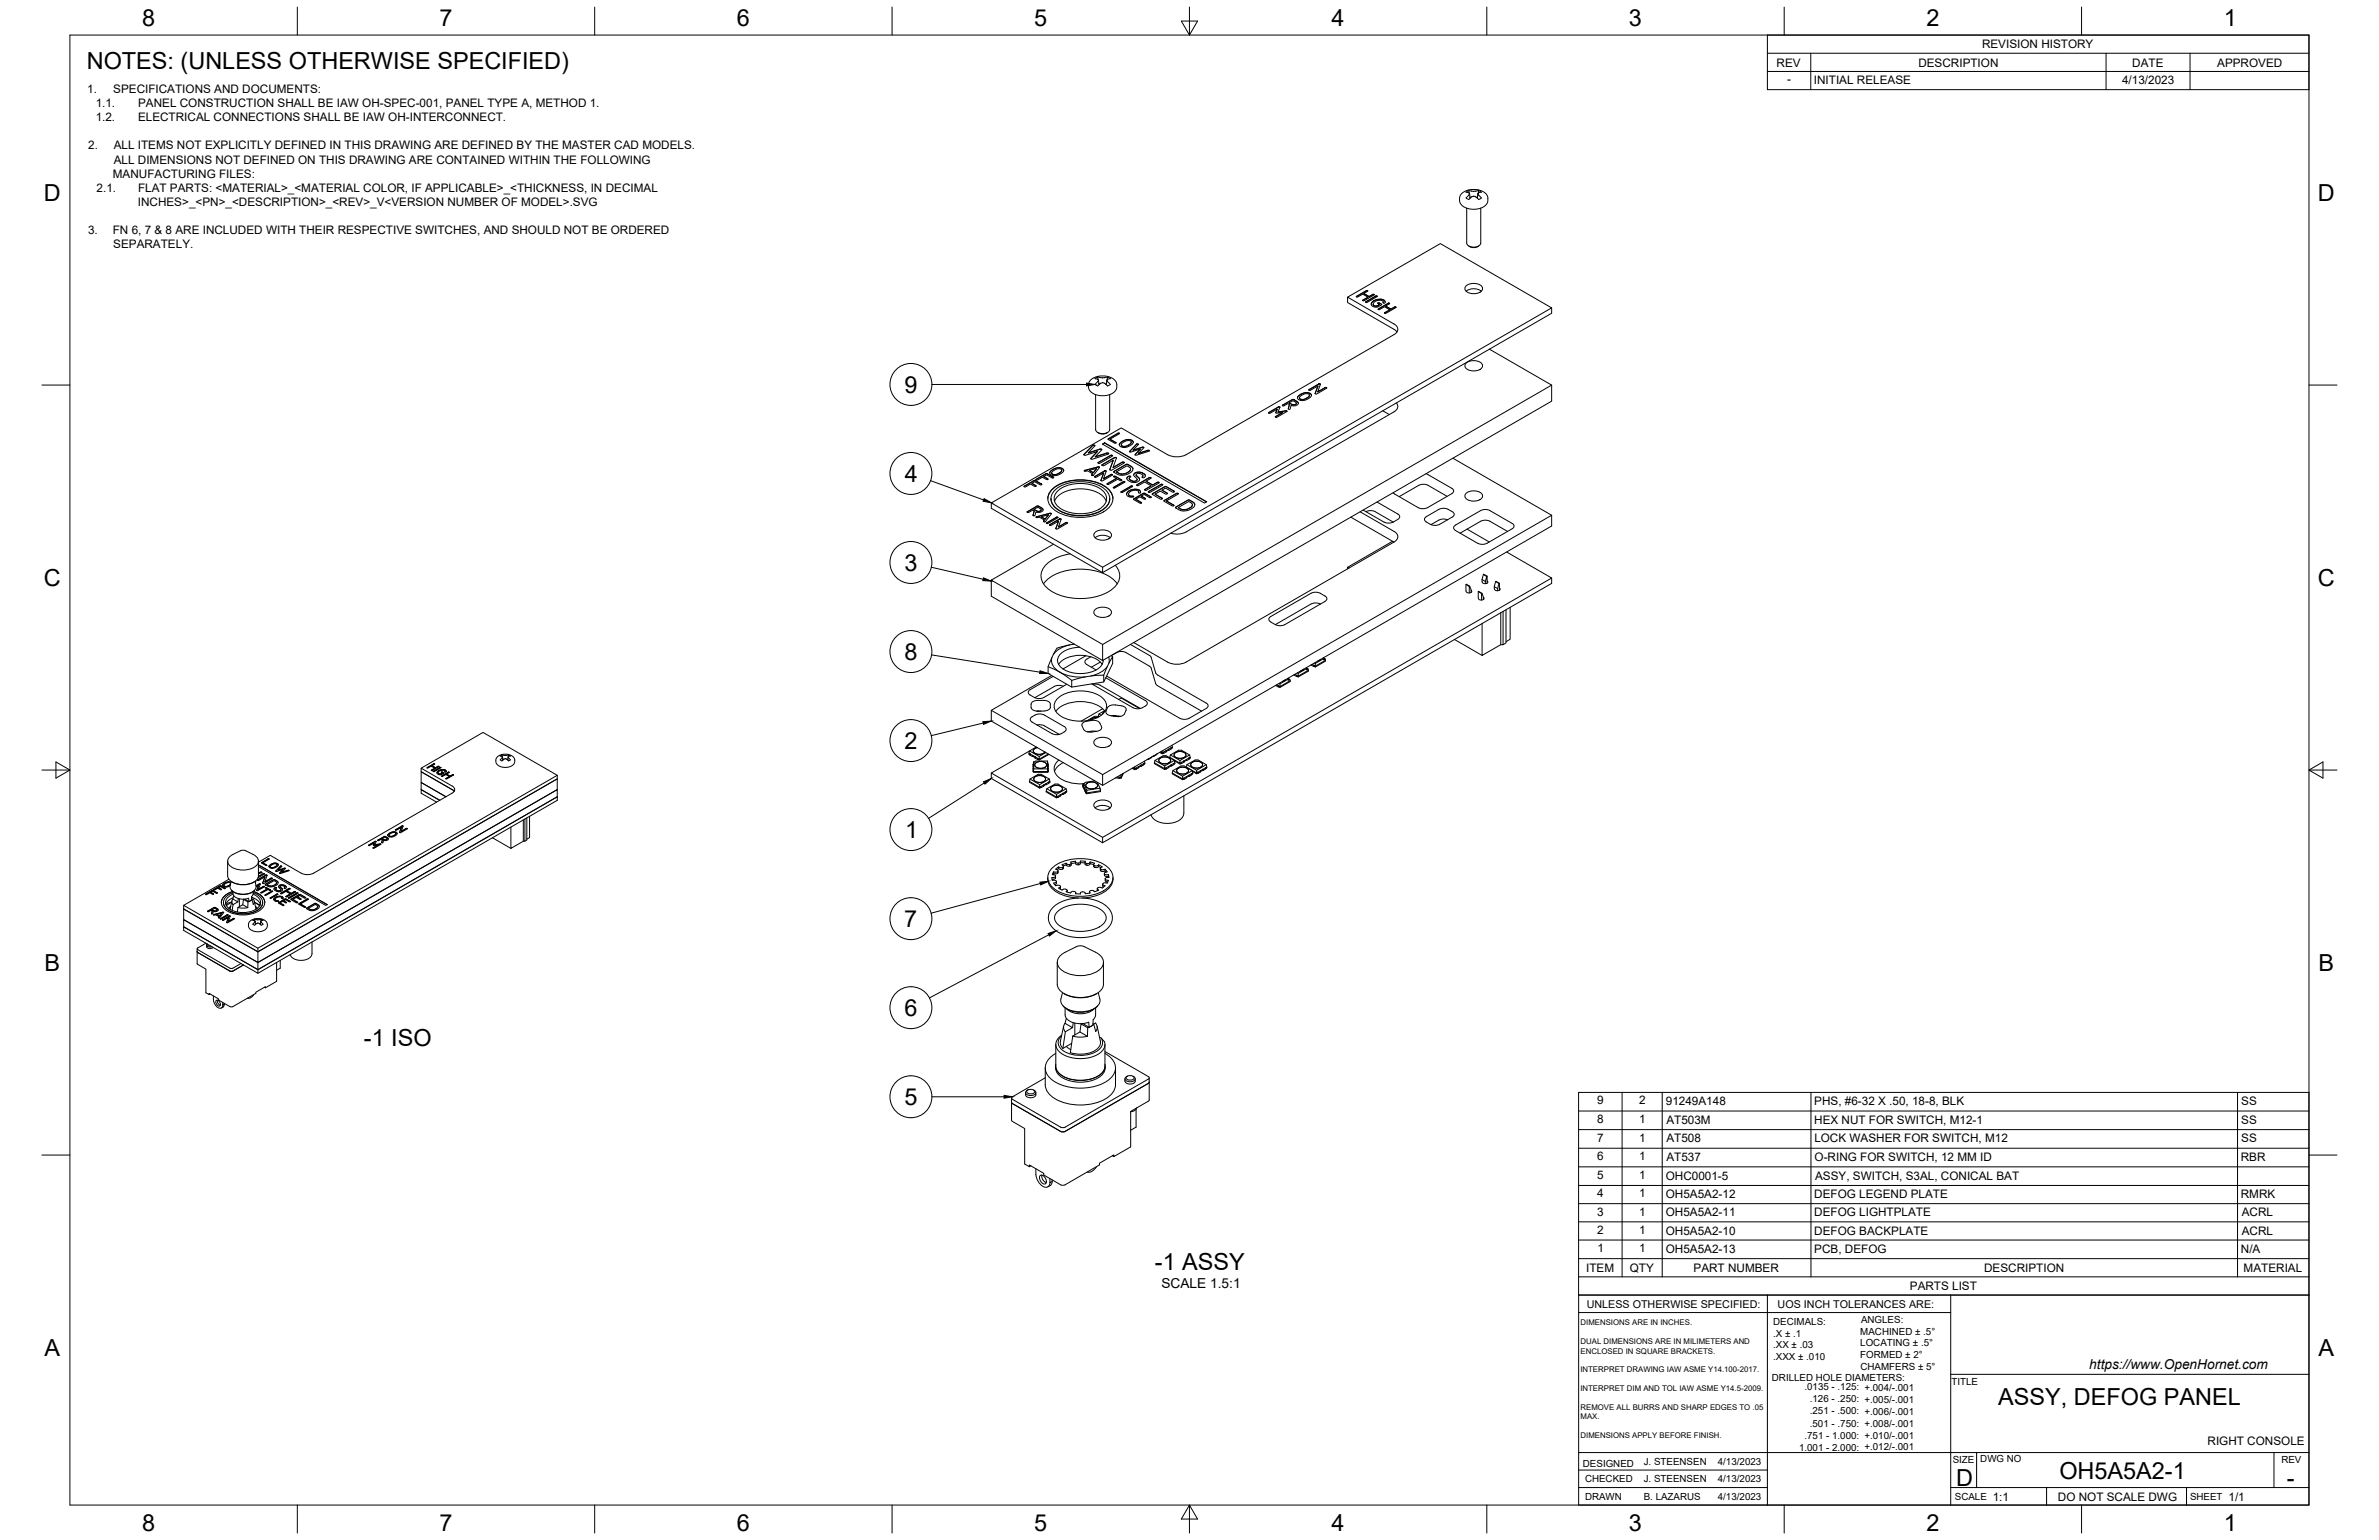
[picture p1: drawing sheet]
<svg xmlns="http://www.w3.org/2000/svg" width="864mm" height="559mm" viewBox="0 0 864 559" stroke-linecap="round" stroke-linejoin="round" font-family="sans-serif">
<defs><g id="words">
<g font-size="8.5">
<text x="51.6" y="9.4">8</text>
<text x="159.5" y="9.4">7</text>
<text x="267.5" y="9.4">6</text>
<text x="375.4" y="9.3">5</text>
<text x="483.4" y="9.4">4</text>
<text x="591.3" y="9.4">3</text>
<text x="699.3" y="9.4">2</text>
<text x="807.2" y="9.4">1</text>
<text x="31.5" y="25">NOTES: (UNLESS OTHERWISE SPECIFIED)</text>
<text x="16" y="72.9">D</text>
<text x="841.4" y="72.9">D</text>
<text x="328.3" y="142.5">9</text>
<text x="328.4" y="174.9">4</text>
<text x="328.3" y="207.1">3</text>
<text x="16" y="212.6">C</text>
<text x="841.4" y="212.6">C</text>
<text x="328.3" y="239.4">8</text>
<text x="328.4" y="271.8">2</text>
<text x="328.6" y="304.1">1</text>
<text x="328.3" y="336.4">7</text>
<text x="16.2" y="352.3">B</text>
<text x="841.7" y="352.3">B</text>
<text x="328.3" y="368.7">6</text>
<text x="132.1" y="379.5">-1 ISO</text>
<text x="328.3" y="401">5</text>
<text x="419.2" y="460.8">-1 ASSY</text>
<text x="16.2" y="492">A</text>
<text x="841.7" y="492">A</text>
<text x="725.4" y="510">ASSY, DEFOG PANEL</text>
<text x="710.1" y="539.1">D</text>
<text x="747.6" y="536.7">OH5A5A2-1</text>
<text x="830.1" y="539.1">-</text>
<text x="51.6" y="555.5">8</text>
<text x="159.5" y="555.5">7</text>
<text x="267.5" y="555.5">6</text>
<text x="375.4" y="555.4">5</text>
<text x="483.4" y="555.5">4</text>
<text x="591.3" y="555.5">3</text>
<text x="699.3" y="555.5">2</text>
<text x="807.2" y="555.5">1</text>
</g>
<g font-size="5">
<text x="421.6" y="467.5">SCALE 1.5:1</text>
<text x="758.4" y="496.8">https://www.OpenHornet.com</text>
</g>
<g font-size="4.3">
<text x="719.5" y="17.6">REVISION HISTORY</text>
<text x="644.9" y="24.2">REV</text>
<text x="696.4" y="24.2">DESCRIPTION</text>
<text x="774" y="24.2">DATE</text>
<text x="804.9" y="24.2">APPROVED</text>
<text x="31.7" y="33.7">1.</text>
<text x="41.1" y="33.7">SPECIFICATIONS AND DOCUMENTS:</text>
<text x="648.7" y="30.2">-</text>
<text x="658.5" y="30.6">INITIAL RELEASE</text>
<text x="770.3" y="30.3">4/13/2023</text>
<text x="34.7" y="38.9">1.1.</text>
<text x="50.1" y="38.9">PANEL CONSTRUCTION SHALL BE IAW OH-SPEC-001, PANEL TYPE A, METHOD 1.</text>
<text x="34.7" y="44">1.2.</text>
<text x="50.1" y="44">ELECTRICAL CONNECTIONS SHALL BE IAW OH-INTERCONNECT.</text>
<text x="32" y="54.2">2.</text>
<text x="41.3" y="54.2">ALL ITEMS NOT EXPLICITLY DEFINED IN THIS DRAWING ARE DEFINED BY THE MASTER CAD MODELS.</text>
<text x="41.3" y="59.3">ALL DIMENSIONS NOT DEFINED ON THIS DRAWING ARE CONTAINED WITHIN THE FOLLOWING</text>
<text x="41" y="64.5">MANUFACTURING FILES:</text>
<text x="35.1" y="69.6">2.1.</text>
<text x="50.1" y="69.6">FLAT PARTS: &lt;MATERIAL&gt;_&lt;MATERIAL COLOR, IF APPLICABLE&gt;_&lt;THICKNESS, IN DECIMAL</text>
<text x="50" y="74.7">INCHES&gt;_&lt;PN&gt;_&lt;DESCRIPTION&gt;_&lt;REV&gt;_V&lt;VERSION NUMBER OF MODEL&gt;.SVG</text>
<text x="32" y="84.9">3.</text>
<text x="41" y="84.9">FN 6, 7 &amp; 8 ARE INCLUDED WITH THEIR RESPECTIVE SWITCHES, AND SHOULD NOT BE ORDERED</text>
<text x="41.1" y="90.1">SEPARATELY.</text>
<text x="579.8" y="400.7">9</text>
<text x="595" y="400.7">2</text>
<text x="604.7" y="401">91249A148</text>
<text x="658.6" y="401">PHS, #6-32 X .50, 18-8, BLK</text>
<text x="813.6" y="401">SS</text>
<text x="579.8" y="407.5">8</text>
<text x="595.1" y="407.5">1</text>
<text x="604.9" y="407.7">AT503M</text>
<text x="658.6" y="407.8">HEX NUT FOR SWITCH, M12-1</text>
<text x="813.6" y="407.8">SS</text>
<text x="579.8" y="414.2">7</text>
<text x="595.1" y="414.2">1</text>
<text x="604.9" y="414.5">AT508</text>
<text x="658.6" y="414.5">LOCK WASHER FOR SWITCH, M12</text>
<text x="813.6" y="414.5">SS</text>
<text x="579.8" y="421">6</text>
<text x="595.1" y="421">1</text>
<text x="604.9" y="421.2">AT537</text>
<text x="658.7" y="421.3">O-RING FOR SWITCH, 12 MM ID</text>
<text x="813.4" y="421.2">RBR</text>
<text x="579.8" y="427.7">5</text>
<text x="595.1" y="427.7">1</text>
<text x="604.7" y="428">OHC0001-5</text>
<text x="658.9" y="428">ASSY, SWITCH, S3AL, CONICAL BAT</text>
<text x="579.8" y="434.5">4</text>
<text x="595.1" y="434.5">1</text>
<text x="604.7" y="434.8">OH5A5A2-12</text>
<text x="658.6" y="434.8">DEFOG LEGEND PLATE</text>
<text x="813.4" y="434.7">RMRK</text>
<text x="579.8" y="441.1">3</text>
<text x="595.1" y="441.1">1</text>
<text x="604.7" y="441.4">OH5A5A2-11</text>
<text x="658.6" y="441.4">DEFOG LIGHTPLATE</text>
<text x="813.8" y="441.4">ACRL</text>
<text x="579.8" y="447.7">2</text>
<text x="595.1" y="447.7">1</text>
<text x="604.7" y="448">OH5A5A2-10</text>
<text x="658.6" y="448">DEFOG BACKPLATE</text>
<text x="813.8" y="448">ACRL</text>
<text x="579.9" y="454.3">1</text>
<text x="595.1" y="454.3">1</text>
<text x="604.7" y="454.6">OH5A5A2-13</text>
<text x="658.6" y="454.6">PCB, DEFOG</text>
<text x="813.5" y="454.6">N/A</text>
<text x="575.8" y="461.5">ITEM</text>
<text x="591.7" y="461.4">QTY</text>
<text x="614.8" y="461.5">PART NUMBER</text>
<text x="720.3" y="461.5">DESCRIPTION</text>
<text x="814.5" y="461.5">MATERIAL</text>
<text x="693.3" y="468.1">PARTS LIST</text>
<text x="801.4" y="524.4">RIGHT CONSOLE</text>
<text x="723.4" y="544.5">1:1</text>
<text x="747" y="544.7">DO NOT SCALE DWG</text>
<text x="809" y="544.5">1/1</text>
</g>
<g font-size="3.9">
<text x="576" y="474.6">UNLESS OTHERWISE SPECIFIED:</text>
<text x="645.3" y="474.7">UOS INCH TOLERANCES ARE:</text>
</g>
<g font-size="3.5">
<text x="643.7" y="485">.X ± .1</text>
<text x="643.7" y="480.8">DECIMALS:</text>
<text x="675.3" y="484.3">MACHINED ± .5°</text>
<text x="675.6" y="480">ANGLES:</text>
<text x="643.7" y="489.3">.XX ± .03</text>
<text x="675.3" y="488.6">LOCATING ± .5°</text>
<text x="643.7" y="493.5">.XXX ± .010</text>
<text x="675.3" y="492.8">FORMED ± 2°</text>
<text x="675.4" y="497.1">CHAMFERS ± 5°</text>
<text x="643.2" y="501.1">DRILLED HOLE DIAMETERS:</text>
<text x="708.4" y="502.7">TITLE</text>
<text x="655" y="504.4">.0135 - .125: +.004/-.001</text>
<text x="657" y="508.8">.126 - .250: +.005/-.001</text>
<text x="657" y="513.2">.251 - .500: +.006/-.001</text>
<text x="657" y="517.7">.501 - .750: +.008/-.001</text>
<text x="653.1" y="526.5">1.001 - 2.000: +.012/-.001</text>
<text x="655" y="522.1">.751 - 1.000: +.010/-.001</text>
<text x="574.6" y="532.3">DESIGNED</text>
<text x="596.7" y="531.6">J. STEENSEN</text>
<text x="623.6" y="531.6">4/13/2023</text>
<text x="708.9" y="530.9">SIZE</text>
<text x="718.9" y="530.5">DWG NO</text>
<text x="828.2" y="530.9">REV</text>
<text x="575.4" y="537.9">CHECKED</text>
<text x="596.7" y="537.9">J. STEENSEN</text>
<text x="623.6" y="537.9">4/13/2023</text>
<text x="575.4" y="544.3">DRAWN</text>
<text x="596.7" y="544.3">B. LAZARUS</text>
<text x="623.6" y="544.3">4/13/2023</text>
<text x="709.6" y="544.2">SCALE</text>
<text x="795" y="544.2">SHEET</text>
</g>
<g font-size="2.8">
<text x="573.7" y="480.9">DIMENSIONS ARE IN INCHES.</text>
<text x="573.7" y="487.7">DUAL DIMENSIONS ARE IN MILIMETERS AND</text>
<text x="573.7" y="491.1">ENCLOSED IN SQUARE BRACKETS.</text>
<text x="573.7" y="497.9">INTERPRET DRAWING IAW ASME Y14.100-2017.</text>
<text x="573.7" y="504.7">INTERPRET DIM AND TOL IAW ASME Y14.5-2009.</text>
<text x="573.7" y="511.6">REMOVE ALL BURRS AND SHARP EDGES TO .05</text>
<text x="573.7" y="514.9">MAX.</text>
<text x="573.7" y="521.8">DIMENSIONS APPLY BEFORE FINISH.</text>
</g>
</g></defs>
<!-- layer: Visible -->
<g fill="none" stroke="#000" stroke-width=".36">
<path d="M530.6 70.2l.6-.5a7.3 7.3 0 0 1 7.9 .3l1 1.6-.1 1.9a6.3 6.3 0 0 1-7.7 2 3.2 3.2 0 0 1-2.5-2.8l.1-1.4zM532.4 75.5v12.7a2.95 2.95 0 0 0 4.4 1.1l.7-1.1v-12.7M533.2 69.2l-1 .5 1 .3M533.2 70h.1M533.2 69.2l1 .2M533.2 69.2l.2 1M533.2 70l.3 .3M533.5 70.4h.1M533.5 70.3l-1.3 1.5 1 .6 1-1M533.5 70.3l.2 1.6M533.6 71.4v.2M533.6 71.6l.3 .1"/>
<path d="M533.6 71.6h.1M534.2 69.4h.1M534.3 71.4h-.1M534.3 69.4h.7M534.9 71.2h.1M534.9 71.2l-.6 .2M535 71.2l.7 .2M535.7 69.4h-.7M535.7 71.4h.1M535.7 69.4h.1M536.3 71.6h.1M536.3 71.6l-.2 .1"/>
<path d="M536.3 71.4v.2M536.5 70.3l-.2 1.6M536.5 70.3h.1M536.5 70.3l1.3 1.5-1 .6-1-1M536.8 70l-.3 .3M536.8 69.2l-.2 1M536.8 69.2l1 .6-1 .2M536.8 69.2l-1 .2M536.8 70h.1M533.2 89.3l1.3 .5 1.8-.3M536.8 89.3l-.5 .3M489.2 107.8v2l16.8 9.7 1.1 1"/>
<path d="M492.3 107.6l3.9-2.2 .3 .2-1.4 .9 1.9 1.1 1.3-.8 .6 .1-3.9 2.3-.3-.3 1.9-1.1-1.9-1.1-2 1.1zM494.7 109h.1M495.1 106.5l1.9 1.2M495.7 109.5l3.6-2.1 .6 .1-3.7 2.3zM495.7 109.6h.1M495.9 105.5h.2M495.9 105.6l-3.6 2.1M496.1 105.4l.3 .1M496.4 105.5l.1 .1M496.6 107.8l-1.9 1.1M497.8 110.3v.1M498.2 109.5l1.2-.7 1.9-.3 1.2 .4 .3 .8-.6 .3-.2-.7-.7-.3-1.9 .3-.8 .7-.1 .5 .3 .4 1 .1 .9-.5-.6-.4 .3-.2 1.2 .6-1.4 .9-.8 .1-.9-.2-.7-.6z"/>
<path d="M498.3 106.8l.5 .1M498.3 106.9h.1M498.3 106.9l-1.3 .7M498.5 110.4l.3 .6M498.7 109.2l-.9 1M498.8 106.8l.1 .2M498.8 110.9l.9 .2M499.6 107.4l.3 .1M499.6 107.5l-3.9 2M499.9 107.5v.1M499.9 107.4v.1M500.1 111h-.4"/>
<path d="M500.1 110.9v.1M500.2 109.9l.4 .1M500.2 110l-.1 .1M500.3 112.2l3.7-2.2 .4 .2-1.4 .8 1.9 1.1 1.4-.7 .5 .1-3.9 2.2-.3-.2 1.9-1.1-1.9-1.1-1.9 1.1zM500.6 109.9l1 .7M500.7 110.5l-.6 .5M501.3 108.5l1 .4M501.3 108.6l-2.6 .5M502.1 109.6v.3M502.3 108.8l.5 .9M502.6 113.6h.1M503 111l1.9 1.2"/>
<path d="M503.9 110.1h.1M503.9 110.2l-3.6 2.1M504 110l.4 .1M504.4 110v.2M504.5 112.4l-1.9 1.1M506.2 111.4v.1M506.2 111.5l-1.3 .6M506.7 111.4l.1 .1M506.7 111.5h-.5M532.2 105.7a4.7 4.7 0 0 1 5.5 0M532.2 103.7a4.5 4.5 0 0 1 5.8 .4 1.6 1.6 0 0 1-1.3 2.2 4 4 0 0 1-4.9-1.4zM563.3 111.7v2l-163 94.1"/>
<path d="M395.8 138l.7-.6a7.4 7.4 0 0 1 7.9 .3l.9 1.4v2.1a6.4 6.4 0 0 1-8.5 1.5l-1.2-1-.5-1.1 .1-1.4zM398.5 136.8l.2 1M398.5 138.5l-1 1 .7 .4 .3 .2 1.1-1M398.5 136.8l-1 .6 1 .2M398.5 137.6h.1M398.5 136.9l1.7 .2 1.9-.2M398.5 138.5h.1M398.5 137.6l.3 .3M398.8 138l-.3 .5M398.8 138l.1 1.6M398.9 139.1v.2M398.9 139.3l.3 .1"/>
<path d="M398.9 139.3h.1M399.6 139.1l.6-.2 .8 .2M401.6 139.3h.1M401.6 139.3l-.2 .1M401.6 139.1v.2M401.8 138l-.2 1.6M401.8 138l.3 .5M402.1 137.6l-.3 .3M402.1 138.5h.1M402.1 136.8l-.2 1M402.1 136.8l1 .6-1 .2M402.1 138.5l1 1-.7 .4-.3 .2-1.1-1"/>
<path d="M402.1 137.6h.1M478.7 139.3h.2M478.7 139.4l-3.6 2M478.9 139.3l.3 .1M479.2 139.3l.1 .2M532.2 131.7a4.5 4.5 0 0 1 5.8 .4 1.6 1.6 0 0 1-1.3 2.2 4 4 0 0 1-4.9-1.4zM540.7 126.7l22.6 13M397.7 143.2v12.7a2.95 2.95 0 0 0 4.4 1l.7-1v-12.7M398.5 156.9a3.2 3.2 0 0 0 3.6 0M402.2 159.3l3.7-2.1h.5l-3.4 2.1 2.1 1.3-.1 .2zM402.4 159.3l-.2 .1M403 159.3l2.1 1.3"/>
<path d="M405.8 157.2h.5M405.8 157.3l-3.4 1.9M406.3 157.2l.1 .1M409.6 159.4v.1M410.9 159.8l-1.2-.3-1.5 .3-1.4 .8-.5 .8M410.9 159.8l.5 .7M410.9 159.7v.1M460.5 149.8l3.8-2.2 .4 .2-.8 1.7 2.8-.5 .5 .2-3.8 2.3-.4-.3 2.6-1.6-2.4 .3 .4-1.4-2.6 1.5zM463 151.3h.1M463.6 148.5l-.5 1.3M464.6 147.7v.1M464.6 147.7h-.5l-3.6 2.2"/>
<path d="M465.5 147l3.7-2.1 1.7 .8 .4 .6-.3 .6-.6 .3-1.7-.1-.6 1.4-.4-.1 .4-1.7-.6-.3-1.6 .9zM465.6 147v.1M465.6 149.6l-2.6 1.6M465.7 146.9v.1M466.7 149.1l.5 .2M466.7 149.1l-2.8 .4M468 146.2l1.4-.8 1.1 .7-.2 .7-1 .1M468.1 146.7l-.4 1.6M469 145v.1M470.6 146.3l-.4 .6-.7 .1-1.5-.8 1.3 .6M470.7 145.6v.1M471 144.2v.1"/>
<path d="M471.2 143.8l2-1.2 1-.2 1.4 .3a.98 .98 0 0 1 .4 1.1 .98 .98 0 0 1-.9 .7l-1.5 .7-1.3 .1-1.1-.5-.2-.5zM471.3 146.4l-.4-.6-1.6-.8-3.8 2.2M471.7 144.3l.5 .6h1.2l1.6-.8 .3-.7-.9 1.1M472 144.9h.8M472.2 143v.2M474.2 142.4v.1M474.4 144.4l-1.6 .6M475.1 141.5h.1M475.1 141.4l3.8-2.2 .4 .3-1 2.7 2.8-1.6 .5 .2-3.8 2.2-.4-.3 1-2.6-2.7 1.5h-.4zM475.3 143.4l-.6-.5-1.3 .1-1.6 1-.1 .4 .3 .4M475.6 142.8l-1.5-.3-1.4 .4-1.3 .8-.4 .7M475.6 142.8l.5 .5"/>
<path d="M475.6 142.7v.1M477.4 142.8h.1M478.4 140.1l-1 2.6M480.9 140.7l.7 .1M480.9 140.8l-2.6 1.4M501.9 149.1l2.4 1.3M506.9 146.2a1.95 1.95 0 0 1-.9 3.2l-75.4 43.6M371.8 176.5v.1M371.8 176.4l3.8-2.1 2.6 1.5-.6 .1-2-1.1-1 .6 1.5 .8-.1 .3-1.9-.9-1.9 1.1zM374.6 175.4l1.5 1M375.3 174.4l.7 .1M375.3 174.5l-3.5 1.9"/>
<path d="M376 174.4l2 1.3M376.1 173.9l3.7-2.1 2.7 1.4-.4 .3-2.2-1.2-1 .6 1.5 .9-.1 .2-1.9-.8-1.8 1zM376.1 174.1h.1M378 175.6l.2 .2M378.9 172.9l1.5 1M379.6 171.9l.7 .1M379.6 172l-3.5 1.9M380.3 171.9l2 1.3M381.1 171.5h.1M381.5 170.8l2.1-1 1-.1 1 .3a.98 .98 0 0 1 .5 1 .98 .98 0 0 1-.9 .8l-1.7 .7h-1.5l-.9-.8zM381.8 171.6l.5 .6h1.3l1.4-.8 .4-.8-.9 1.1M381.9 177.6a17 17 0 0 1 20.6 0 4.6 4.6 0 0 1-.9 7.4 17.8 17.8 0 0 1-18.8 0 4.7 4.7 0 0 1-.9-7.4z"/>
<path d="M382.1 172.1l.8 .1M382.2 170.3v.1M382.3 173.1l.2 .2M382.9 177.9a15.4 15.4 0 0 1 18.6 0 4.2 4.2 0 0 1-.8 6.7 15.7 15.7 0 0 1-17.8-.6 4 4 0 0 1 0-6.1zM383.8 178.3a13.6 13.6 0 0 1 16.8 0 3.7 3.7 0 0 1-.7 5.9 14 14 0 0 1-16.1-.7 3.6 3.6 0 0 1 0-5.2zM384.3 169.7v.1M384.5 171.6l-1.6 .7M385.4 170.6l-.7-.5-1.4 .2-1.4 .9-.1 .4 .3 .4M385.6 170.1l-1.3-.3-1.2 .2-1.5 .8-.6 .8M385.6 170.1l.5 .5M385.6 170v.1M393.5 165h.1"/>
<path d="M393.6 170.7l5-1.3 .5 .1-2.3 3.1-.5-.2 .3-.5-1.8-1.1-.9 .2zM393.7 170.8l-.1 .1M395.5 170.7l2.6-.7-1.2 1.6-1.4-.9 1.4 .9M396.3 172.3v.1M396.6 161.6l.6-.1 .3 .3-2.4 2.5 4.4-1.4 .5 .2-2.4 2.6 4.2-1.3 .7 .2-6.4 2-.1-.3 2.3-2.5-4.3 1.4-.6-.2zM396.6 171.9l-.3 .5M396.7 161.5l.6 .1M396.7 161.6l-3.2 3.3M397.3 161.5l.2 .3M397.4 173l3.7-2.2 .5 .2-1 2.7 2.8-1.6 .5 .2-3.9 2.2-.4-.2 1-2.7-2.7 1.6zM397.4 173.1h.1M398.1 170l-1.2 1.5"/>
<path d="M398.3 163.8l-2.4 2.7M398.6 169.4l.4 .1M398.6 169.5l-4.9 1.2M398.6 168h.1M398.6 167.8l4.6-2.6 .6 .1-4.6 2.8h-.5zM399 169.4l.1 .2M399.2 163l.8 .2M399.2 163l-4.1 1.3M399.7 174.3l-.1 .1M400 168.8h.1M400 168.6l4.8-2.7 .5 .3-1.2 3.4 3.4-2 .7 .2-4.9 2.9-.4-.3 1.2-3.4-3.4 2-.6-.1zM400.2 161.1l.8-.4 37 21.4-.8 .4z"/>
<path d="M400.6 171.6l-.9 2.6M400.9 170.9h.2M400.9 171l-3.5 2M401 160.7l37 21.4M401 160.8l-.7 .4M401.1 170.8l.3 .1M401.4 170.8l.2 .2M401.7 164.4l.6 .1M401.7 164.5l-4.1 1.2M401.9 175.5h.2M401.9 175.6v.1M402.3 164.4l.2 .3"/>
<path d="M402.9 170.4h.1M403.2 172.2l.7 .1M403.2 172.3l-2.6 1.4M403.4 165.1l.3 .2M403.4 165.2l-4.8 2.7M403.7 165.3l.1 .1M403.7 165.2v.1M404.1 167l-1.2 3.3M404.2 176.9l3.7-2.2 .4 .2-3.7 2.2zM404.2 177h.1M404.3 171.1l4.7-2.7 1.5 .7 .7 .7a2.87 2.87 0 0 1-3 2.6l-2-.1zM404.3 172.8h.5l2.4 1.5-.4 .2-1.1-.6-3.3 1.9-.5-.1v-.2l3.3-1.9z"/>
<path d="M404.4 172.8l2.7 1.4M404.4 172.9l-.1 .1M404.5 166.1h.2M404.5 166.2l-4.5 2.5M404.5 170.9v.1M404.7 166l.4 .1M405.1 166l.2 .3M405.2 173.6l-3.1 1.8M406.3 161.2v.1M406.6 160.7l2.2-1.2 1.9 .2a.99 .99 0 0 1 .7 1 .99 .99 0 0 1-.9 .9l-1.7 .7h-1.4l-1-.7zM406.9 178.6h.1M407 178.5l3.6-2.2 .5 .1-3.6 2.2-.4 .1z"/>
<path d="M407 161.4l.1 .4 .6 .2 1.1-.1 1.5-.7 .4-.8-.9 1.1M407.1 174.1l.1 .2M407.3 167.7l.8 .2M407.3 167.8l-3.2 1.8M407.3 161.9l.8 .1M407.5 160.1v.1M407.9 174.7l.3 .1M407.9 174.8l-3.7 2.1M408.2 174.8l.1 .1M408.2 174.8h.1M409 179.2v.2M409.3 178.6l1.3-.9 1.7-.2 1.4 .4 .3 .9-.6 .1-.1-.6-.7-.4-2.2 .4-.6 .6-.1 .5 .4 .5 1.4 .3-.8 .2-.9-.1-.7-.6-.1-.6z"/>
<path d="M409.3 173.1l1-.3 .2 .2-.6 .6 .2 .4 1.3 .6 1.1-.2 .3-.6-1.1-1.1-.2-.5 .7-.7 1-.2 1.3 .2 1.1 .6 .2 .5-.3 .6-.7 .2-.2-.3a.48 .48 0 0 0 .3-.5 .48 .48 0 0 0-.4-.5l-1.1-.4-.9 .4v.4l1.2 1.3-.2 .6-.7 .5-1.7 .2-1.4-.7a.79 .79 0 0 1-.4-1.3zM409.5 168.6h.1M409.6 172.8l.8 .1M409.6 173l-.6 .7M409.7 179.3l.3 .6M409.8 161.4l-1.7 .7M409.9 173.6l.1 .4M410 178.1l-1 1M410 173.9l.8 .6M410 163.9h.1M410 179.8l1.4 .3M410.2 170.9l.1-1.1-1.2-.8-3.8 2.2"/>
<path d="M410.2 170.8l-1.5 .9-1.6 .4M410.4 172.8l.1 .2M410.4 170.2l-.4 .9-1.9 .9h-1.5l-1.3-.8 1.8 .8M410.7 160.4l-.8-.5-1.3 .2-1.4 .9-.2 .5 .3 .3M410.7 176.3l.3 .2M410.7 176.4l-3.7 2.1M410.8 174.3l.3 .3M411 176.5h.1M411 176.4v.1M411.3 170.2l-.5-.8-1.8-.9-4.7 2.7M411.4 160.4v.1M411.9 177.6l-1.9 .4"/>
<path d="M411.9 177.6l1.6 .3M411.9 177.5v.1M412.1 171.6l-.6 .8M412.1 171.7l1.2-.4 1.4 .4M412.4 172.3l.1 .3M412.5 174.5l-.9 .2-.5-.2M412.5 172.5l.8 .9M412.5 161.2l.5-.1 .2 .2-1.9 2 3.4-1.1 .5 .2-1.9 2.1 3.5-1.2 .4 .3-4.8 1.6-.4-.2 1.9-2.1-3.8 1.1-.1-.2zM412.6 176l4.7-2.8 .5 .3-1.7 1.1 2.3 1.4 1.8-1.1 .6 .2-4.8 2.8-.5-.2 2.4-1.4-2.4-1.4-2.2 1.3-.4 .1zM412.6 161.1l.5 .1M412.6 161.2l-2.6 2.6M412.8 173.9l-.3 .5"/>
<path d="M413.1 161.1l.1 .2M413.3 173.3l.4 .7M413.3 178.5v.3M413.5 177.8l.5 .8M413.9 162.9l-1.9 2.2M414.7 162.2l.5 .2M414.7 162.3l-3.4 1M414.7 173.1l-.1 .1M414.7 171.6l.5 .3M414.9 172.6l-.2 .4M415.2 171.8l.6 .9M415.6 177.7l-.1 .1"/>
<path d="M416.1 174.6l2.3 1.4M416.7 163.4l.4 .1M416.7 163.5l-3.4 1M416.9 178.4l4.6-2.7 .6 .2-4.6 2.8zM416.9 178.5h.1M417.1 173.4l-4.5 2.7M417.1 163.4l.1 .2M417.3 173.2l.4 .2M417.3 173.3l-.2 .1M417.7 173.3l.1 .2M417.9 176.3l-2.3 1.3M418.3 179.2l4.7-2.7 3.3 1.8-.6 .3-2.6-1.5-1.3 .7 1.9 1.1-.1 .3-.4 .1-2-1.1-1.9 1.1 2.6 1.5-.3 .4-3.2-1.7z"/>
<path d="M418.5 179.2l-.2 .1M419.3 179.3l2.6 1.6M420.1 175l.5 .1M420.1 175.1h.1M420.1 175.1l-1.7 .9M420.6 175l.2 .2M421.6 175.7l.4 .2M421.6 175.8l-4.7 2.6M421.8 177.8l2 1.3M422 175.9h.1M422 175.7v.2M426.3 178.4l-3.3-1.8-4.5 2.4"/>
<path d="M427 179l.6 .1M427 179.1l-4.3 2.4M427.6 179l.1 .2M430.6 165a7.6 7.6 0 0 1-6.8 0l-16.8-9.7-47.1 27.2 40.4 23.3 163-94.1-40.4-23.3-33.7 19.4 16.8 9.8a2.02 2.02 0 0 1 1.4 1.9 2.02 2.02 0 0 1-1.4 1.9l-75.4 43.6M515 176.1l-7.1 4.1M515 176.1l1.7-.4 1.7 .4M517.6 171.9l9.4 5.3a1.02 1.02 0 0 1 .7 .9 1.02 1.02 0 0 1-.7 1l-8.8 5.1-1.7 .4-1.7-.4-9.1-5.4M518.4 176.1l6.9 4M527.4 166.3l35.9 20.7v3.9l-163 94.1M532.2 179a4.5 4.5 0 0 1 5.8 .4 1.6 1.6 0 0 1-1.3 2.2 4 4 0 0 1-4.9-1.4zM359.9 182.5v1.9l40.4 23.4v-2M372.9 185.7l3.7-2.1 1.7 .8 .4 .4-.2 .6-.5 .4h-2l-.5 1.4-.5-.2 .4-1.6-.5-.3-1.6 .9z"/>
<path d="M372.9 185.7v.1M373.1 185.6v.1M375.4 184.8l1.3-.8 1.1 .7-.1 .8M375.4 185.4l-.4 1.5M376.1 187.6l5-1.4 .6 .2-2.4 3-.5-.1 .3-.6-1.8-1-1 .2zM376.2 187.6l-.1 .1M376.4 183.7v.1M377.7 185.4l-1 .2M378 185l-.3 .5-.9 .1-1.4-.8 1.3 .7M378.1 184.3v.1M378.7 185l-.5-.6-1.6-.7-3.7 2.1M378.8 189.1v.2"/>
<path d="M379.1 188.7l-.3 .5M379.9 189.9h.1M379.9 189.7l3.6-2.1 .6 .1-3.7 2.3zM380.4 181a6.9 6.9 0 0 1 5.1-5.6 17.2 17.2 0 0 1 17.1 2.4 4.8 4.8 0 0 1 1.4 3.2M380.6 186.9l-1.2 1.5-1.4-.9 1.4 .9M380.6 186.9l-2.6 .6M380.6 186.8l-1.2 1.5M381 190.4l3.8-2.2 .4 .3-1 2.7 2.7-1.6 .6 .1-3.8 2.3-.4-.3 1-2.6-2.7 1.5-.4 .1zM381 190.5h.1M381.1 186.2l.4 .2M381.1 186.3l-4.9 1.2M381.5 180.9a5.7 5.7 0 0 0 4.2 5 16 16 0 0 0 15.7-1.8 4.2 4.2 0 0 0 1.4-3.2"/>
<path d="M381.5 186.2l.1 .2M382.4 197.5l-22.5 13v5.8l40.4 23.4v-5.9l-40.4-23.3M382.8 181.9a8.9 8.9 0 0 1 8.1-4.5 11.4 11.4 0 0 1 10.4 3.8l.3 .7M383.3 191.8h.1M383.7 187.6l.3 .1M383.7 187.7l-3.8 2.1M384 187.7v.1M384 187.6v.1M384.3 189.1l-1 2.6M384.5 188.3l.2 .1M384.5 188.4l-3.5 2M384.7 188.3l.4 .1"/>
<path d="M385.1 188.3l.1 .2M386.8 189.7l.7 .1M386.8 189.8l-2.6 1.4M397.5 195.1a4.7 4.7 0 0 1 5.5 0M397.5 193.2a4.5 4.5 0 0 1 5.8 .3 1.6 1.6 0 0 1-1.3 2.2 4 4 0 0 1-4.9-1.3zM411.4 180.1l.1 .1M411.5 181.1l3.7-2.2 2.7 1.5-.6 .2-2-1.2-1 .6 1.5 .8v.3l-.4 .1-1.6-.9-1.5 .8 2 1.2-.1 .3zM411.6 181.1l-.1 .1M412.3 181.1l2.1 1.4M414.3 180l1.6 1M417.9 180.5l-2.6-1.5-3.7 2M421.9 180.8v.2"/>
<path d="M422.6 181.6l4.5-2.6 .6 .1-4.3 2.6 2.6 1.5v.4h-.5l-2.9-1.7zM422.7 181.6l-.2 .2M423.4 181.7l2.7 1.7M426.1 183.3v.2M426.7 184.1l4.7-2.7 1.6 .7 .6 .7a2.87 2.87 0 0 1-3 2.5h-2zM427 183.9v.1M430.6 193a7.6 7.6 0 0 1-5.6 .5M431.9 181.5v.1M432.6 183.8l.1-1-1.2-.8-3.7 2.2M432.6 183.7l-1.4 1-1.7 .3M432.8 183.1l-.4 .9-1.8 .9-1.5 .1-1.3-.8 1.7 .7M433.7 183.2l-.5-.9-1.7-.8-4.8 2.7"/>
<path d="M490.4 187.7l15.6 9M493.7 185.7l12.3 7.1a2.04 2.04 0 0 1 1.4 1.9 2.04 2.04 0 0 1-1.4 2M494.8 185.1l8.1 4.5 1.8 .2 1.1-.4M495.9 185.7l1-.4 1.8 .2 7 3.9M499.9 182.2l7.5 4.3a1.02 1.02 0 0 1 .7 1 1.02 1.02 0 0 1-.7 .9l-1.6 1M505.5 196.4l-16.3 9.4M506 196.7l-75.4 43.5M519.2 190.3l-1.4-.9a1.02 1.02 0 0 1-.7-1 1.02 1.02 0 0 1 .7-.9l4.5-2.7a4.6 4.6 0 0 1 5.3 1.2 .97 .97 0 0 1-.4 1.6l-4.6 2.7M519.3 190.2l1.6 .4 1.7-.4M525.5 188.6l-1-.3-1.7 .2-3.3 1.9M532.6 192l8 4.7M537.5 185.3l-9.1 5.2a1.03 1.03 0 0 0-.7 1 1.03 1.03 0 0 0 .6 1l8.1 4.6 1.7 .4 1.7-.4 9.1-5.2"/>
<path d="M537.5 185.3l1.7-.4 1.7 .4M540.9 185.3l8 4.6M547.2 192.8l-6.3-3.7-1.7-.4-1.7 .4-7.5 4.4M548.9 189.9a1.02 1.02 0 0 1 .7 1 1.02 1.02 0 0 1-.7 1M563.3 187l-163 94.1M378.8 211.9a16.3 16.3 0 0 1 13.4-5.4 16.3 16.3 0 0 1 13.4 5.4M388.5 201a13.3 13.3 0 0 0-10 5.6 6 6 0 0 0 3.2 7.9 21.7 21.7 0 0 0 22-.7 5.5 5.5 0 0 0 1.2-8.7M479.3 219.2h.1M479.3 219.2l-1.7-.4-1.7 .4-12.9 7.5M481 218.2a1.02 1.02 0 0 0 .7-1 1.02 1.02 0 0 0-.7-.9 4.7 4.7 0 0 0-4.6-1.2l-15.1 8.6a1.02 1.02 0 0 0-.7 1 1.02 1.02 0 0 0 .7 1 4.7 4.7 0 0 0 4.6 1.2l15.1-8.7M489.7 206.1l-.5-.3v.6M532.2 212.1l1.2 .7"/>
<path d="M533.5 212.7l-1.3-.6v2.3M534 214.1l.2 .2a1 1 0 0 1-.9 .9 1 1 0 0 1-1.1-.8M534 215v-1l-.5-1.3-.1 2.5M536.6 214.7l1.2 .7M538 215.3l-1.4-.6v2.2M538 210.3l1.2 .7M538.5 217.6v-1l-.5-1.3-.2 2.4M538.5 216.7l.2 .2a1 1 0 0 1-1 .9 1 1 0 0 1-1-.8M538.5 208.5l1.2 .7M539.8 209.1l-1.3-.6-.5 2.5M539.8 211.6v-2.5l-.6 1.9v.8M539.8 210.8l.2 .2a1 1 0 0 1-.9 .8 1 1 0 0 1-1-.8"/>
<path d="M542.4 213.6l.7-2.7 1.2 .7v2.6M542.4 212.9l1.3 .7M542.9 211l1.2 .7M544.3 211.6l-.6 2v.8M544.3 213.3l.2 .2a1 1 0 0 1-.9 .9 1 1 0 0 1-1.1-.8M546.9 200.3l16.4 9.4-163 94.1-40.4-23.3 13.8-8M563.3 209.7v2l-163 94.1-40.4-23.3v-2M381.9 238.6a5.5 5.5 0 0 0 4.4 6.1 16.9 16.9 0 0 0 7.7 .9M388.4 234a9.9 9.9 0 0 0-6 3.4M390 233.7l-4.4 .9a3.2 3.2 0 0 0-3 2.4l-2.1 4.9v2.5l8.5 4.9 11.7-1.8 3.2-6.8v-2.4l-1.4 2.4-1.8 4.3M391.9 234.9a8.9 8.9 0 0 0-7.7 3.5 3.8 3.8 0 0 0 2.7 4.9 12 12 0 0 0 12.9-1.7l.7-2M394.2 237.9l-8.3 4.8"/>
<path d="M396 238.3l-1.5 .9a1.02 1.02 0 0 0-.7 .9 1.02 1.02 0 0 0 .7 1l3.4 2M397.5 221.2a4.5 4.5 0 0 1 5.8 .4 1.6 1.6 0 0 1-1.3 2.2 4 4 0 0 1-4.9-1.4zM400.3 233.8l163-94.1v5.9l-163 94.1M402.5 238.4v2.3M403.4 237.9l.5 .4M403.4 237.9a5.5 5.5 0 0 1 4.3-1.5l1 .4 9 5.2 1.8 6.1M410.4 233.8l7.3 4.3 1.8 6.1M411.6 233.2l12.2 7a7.5 7.5 0 0 0 6.8 0M479.4 239.3l-1 .5M480.4 238.7v.8l.7-.4-.7-.4M480.4 239l-2.9 1.7v1l3.7-2.1M481.1 239.1l.1 .5"/>
<path d="M481.2 239.6v.3l-3.7 2.1-.4-.2M528 232.1l10 5.7M544.8 222.4v11.5l-6.8 3.9v-11.5M545.6 221.9v12h-.8M546.7 221.3v12l-1.1 .6M548.2 220.4v11.6l-1.5 .8M359.9 257.7l40.4 23.4v3.9l-40.4-23.4zM374.3 255.5v1.2M374.3 256.7a2.17 2.17 0 0 0 2.5 1.3M374.3 255.5l.7-1a7.2 7.2 0 0 1 4.5-.3l1.5 .6 .3 .7M377.9 258h-1.6M380.5 241.9l4 1.9 4.5 3.1v2.4"/>
<path d="M381.3 255.5v1.1M381.3 256.6l-.7 1a6.7 6.7 0 0 1-3.8 .5M381.7 245.1l-21.8 12.6M382.3 245.4l-8.3 4.9a1.03 1.03 0 0 0-.7 .9 1.03 1.03 0 0 0 .7 1 4.5 4.5 0 0 0 4.9 .9l8.3-4.8M383.3 258.1a12.3 12.3 0 0 1 12.3-3.2l3.7 1.5 1.8 1.7M383.8 253.6a13.6 13.6 0 0 1 16.8 0 3.7 3.7 0 0 1-.7 5.9 14 14 0 0 1-16.1-.7 3.6 3.6 0 0 1 0-5.2zM384.3 241.1a10.4 10.4 0 0 1 11-3l3.3 1.4 1.5 1.6M385.9 249l-1-.3-1.7 .2-7.6 4.3M389 246.9l5-1.3 6.7-.6v2.5M396.6 248.4l1.5-.2 1.2 .4 14.7 8.5M398.7 259.9l.3 .2M398.9 259.1l.9 .4"/>
<path d="M399.4 240.2l-3.2 1.9M400.3 257.2l-7.8 4.5M400.9 257.9l-2 1.2-.2 1M401.1 258.1l-.6 .4-.2 .6M401.4 245.9l14.4 8.3a1.02 1.02 0 0 1 .7 1 1.02 1.02 0 0 1-.7 1l-2.2 1-1.8-.2-15.5-8.8M401.7 245.3l26.6 15.3M402 241.8a9.5 9.5 0 0 1-6 3.5M403.5 259.7l3.3 .2M404.4 259.6l-.3 .2M404.9 259.7l-.4 .2M406.1 253.8l.9-.5 6.7 3.9M406.1 259.9h.1"/>
<path d="M408.8 257.8a1.5 1.5 0 0 0-1.8-1.7 6.1 6.1 0 0 0-4.3 .1 2.76 2.76 0 0 0-1.2 2.5l.3 .4a5.9 5.9 0 0 0 4.1 .9l1.2-.2a2.39 2.39 0 0 0 1.6-2M419.5 248.1l.7 .7M419.5 244.2l.7 .7 17.7 10.2a1.01 1.01 0 0 1 .7 1 1.01 1.01 0 0 1-.7 1M420.2 248.8l16 9.2M437.9 257.1l-6.2 3.5M463.1 248.7l1.1 .5M463.5 248.5l.6 .4M464.1 248.9l.5 .3v.2M464.1 248.8v.1M464.3 248l.3 .2M466.6 246.7l-1 .6M467.6 246.1l.6 .4-.6 .4z"/>
<path d="M467.6 246.4l-3 1.8v1l3.7-2.2M468.2 246.5l.1 .5M468.3 247v.3l-3.7 2.1-.5-.5M469.8 244.9l1 .5M470.1 244.7l.6 .4M470.7 245.1l.5 .2v.4M470.9 244.2l.3 .2M473.2 242.8l-1.1 .7M474.2 242.3v.8l.6-.4-.6-.3M474.2 242.7l-3 1.7v.9l3.8-2.1M474.8 242.7l.2 .5M475 243.2v.3l-3.8 2.2-.4-.6"/>
<path d="M476 241.3h.1M476 241.3l1 .5M476.3 241.1l1.2 .6v.3M477 241.4v.2M477 241.6l.1 .2M477.2 240.6l.3 .1M152.9 278.7v1.3l11.2 6.5M155 278.5l2.5-1.4 .3 .1-1 .6 1.3 .8 1.3-.5-2.6 1.5-.2-.1 1.2-.8-1.3-.7-1.2 .7zM156.6 279.5h.1M156.8 277.8l1.3 .8 .9-.5M157.3 279.9l2.5-1.5 .3 .1-2.5 1.5zM157.3 279.9v.1"/>
<path d="M157.4 277.2h.1M157.4 277.2l-2.4 1.4M157.5 277.1l.3 .2M157.8 278.7l-1.2 .8M158.9 279.9l.9-.6 1.2-.1 .6 .2 .4 .6-.4 .2-.1-.5-.5-.2-1.6 .4a.59 .59 0 0 0-.1 .9 .59 .59 0 0 0 .9 0l.4-.3-.4-.2 .1-.2 .9 .4-1 .6h-.9l-.7-.5zM159 278.1l.4 .1M159 278.1h.1M159.8 278.4l.2 .1M159.8 278.5l-2.5 1.4M160 278.5l.1 .1M160 278.4v.1M161.5 279.9v.2"/>
<path d="M162 280l-.4-.6-1.3-.1-1 .3-.7 .9M180.5 274.6l.6-.4a5 5 0 0 1 4.3-.2l1.2 1 .2 1.7-.9 1.1-1.8 .6-2.2-.2-1.5-.9-.4-.6v-1.1zM182.2 274l.2 .6M182.2 275.1l-.6 .6 .4 .3 .2 .1 .7-.6M182.2 274l.7 .1M182.2 274l-.6 .3 .8 .4M182.3 275l-.1 .1M182.4 274.7l-.1 .3M182.4 274.7h.1M182.4 274.7l.2 1.1M182.5 275.4v.2M182.5 275.6l.2 .1"/>
<path d="M182.5 275.6h.1M182.9 274.1h.1M183 275.4l-.1 .1M183 275.4h.9M183 274.1h.9M183.9 275.4v.1M183.9 274.1h.1M183.9 274.1l.7-.1 .7 .3-.8 .4M184.3 275.6l-.1 .1M184.3 275.6h.1M184.3 275.4v.2M184.4 274.7h.1"/>
<path d="M184.4 274.7l-.1 1.1M184.5 274.7l.8 1-.7 .4-.7-.6M184.6 274l-.1 .6M373.5 273.3l.2-.8 3.5 2M373.9 273.8v.1M373.9 274h.1M373.9 274l1 .4M374 273.6l-.1 .4M374 273.6h.1M374 273.6l-.5-.3v.3l.4 .3M374 273.6l.9 .5M374.3 260.4a4.2 4.2 0 0 1 4.8-.9l7.2 4.1a1.03 1.03 0 0 1 .7 1 1.03 1.03 0 0 1-.7 1l-2.1 .9-1.8-.1-7.7-4.4a.99 .99 0 0 1-.4-1.6z"/>
<path d="M374.9 274.1l1 .6M374.9 274.1v.2M374.9 274.3l.9 .6M375.1 277.3v1.1M375.1 278.8v1.1M375.2 276.5l-.1 3.5 .2-3.4M375.3 279h4.9M375.8 277a2.84 2.84 0 0 1 4.1 .4 2.35 2.35 0 0 1-3.7 1 .91 .91 0 0 1-.4-1.4zM375.9 274.7l-.1 .4 1 .4M375.9 274.7h.1M375.9 274.7l.8 .5M376.2 271.1l-2.5 1.4"/>
<path d="M376.5 263.1h2.1l5.9 3.4M376.6 271.3a1.2 1.2 0 0 0-1.5 1.1 1.2 1.2 0 0 0 1.3 1.2h1.8l1.1-.7M376.7 275.2l.5 .3v.3M379.7 273.1l-2.5 1.4v1l3.3-1.9M380.2 276.1l.2 3.9h-5.3v.2h5.3l-.2-4.1h-4.2l-.7 .5-.1 .4v-.5h.3M380.4 278.8v1.1M380.4 277.3v1.1M380.8 273.7l-3.6 2.1-.5-.6M384.3 266.4l-.3 .2M384.4 275.8a3.9 3.9 0 0 0-1.7 3.8 3.9 3.9 0 0 0 2.6 3.1 14.1 14.1 0 0 0 7.9 1.7M386 276.7l-1.8 1.2-1.4 2M393.4 264.6l1.1 .9 1.8 .1a4.1 4.1 0 0 0 3.6-1.2 2.73 2.73 0 0 0-3.5-3 4.2 4.2 0 0 0-3.6 1.3v.7l.6 1.3"/>
<path d="M397.5 268.4a4.5 4.5 0 0 1 5.8 .4 1.6 1.6 0 0 1-1.3 2.2 4 4 0 0 1-4.9-1.4zM398 265.4l-3.3 .2M398.3 260.4l-1.5 .2-1 .7M398.8 260.2l-1.5-.3-2.7 1.6M405.9 260.1h.2M411 278.8l.9 .5 .4-.2M411.9 278.3v.7l-.7-.4M412.4 278.7l-.1 .4M412.4 278.7l-.5 .3v.3M412.4 278.7h.1M413.3 278.2h.1M413.3 278.2v.4l-1 .4"/>
<path d="M413.4 278.4h.1M414.2 277.6l-.1 .4-.7 .4M415.1 277.1l.5-.3-.4 .6M415.1 277.1l-2.7 1.6M415.1 277.1l.1 .4-1 .5M415.1 277.1h.1M415.4 276.2l.2 .6M416.5 275.6v.1M417 275.4v.1M417 275.4l-.6 .2M417.9 274.8l-.9 .7M418 274.8h.1"/>
<path d="M418.7 274.4l-.7 .4M418.8 274.3l-.1 .1M419.1 276.8l.2-.9 3-1.7h1l3 1.7 .2 .9M419.1 276.8v.3l3.7 2.1 .3-.2M419.3 275.9l3.5 2M419.8 273.7l-1.1 .6M419.8 273.7h.1M420.2 273.5l-.4 .2M420.9 275.4a2.84 2.84 0 0 1 4 .3 2.35 2.35 0 0 1-3.6 1.1 .91 .91 0 0 1-.4-1.4zM421 273l.9 .5 .4-.2M421.9 272.5v.7l-.6-.3M422.4 272.9l-.5 .3v.3"/>
<path d="M422.4 272.9v.4M422.4 273.3h.1M423.2 272.4l-.8 .5M423.2 272.4l.1 .1M423.3 272.4h-.1M423.3 278.6l-.5 .3v.3M423.3 272.5l.1 .3-.9 .5M424.1 278.1l-.8 .5M424.2 278.1v.1M424.2 278.1h.1M424.2 278.2v.3l-.8 .5-.1-.4M424.2 271.9l-.1 .3-.7 .5"/>
<path d="M424.3 271.9h-.1M424.6 274.8l.3-.9 2.9-1.7h1.1l2.9 1.7 .3 .9M424.6 274.8v.2M424.9 273.9l3.4 2M425 277.9l.2 .1M425.1 271.4l.5-.3v.3l-.4 .2M425.1 271.4l-1.9 1M425.1 271.4l.1 .4-1 .4M425.1 271.3h.1M425.1 277.7l-.8 .7M425.1 277.6l-1 .5M425.1 277.5v.2"/>
<path d="M425.2 278h.1M425.4 270.4l.2 .7M425.8 279.6l3.5 2.1M426 277.1l.5-.3-.4 .5M426 277.1l.1 .4-.9 .5M426 277.1l-.9 .5M426 277.1h.1M426.3 275.9l-3.5 2v1l-3.7-2.1M426.3 276.1l2 1.1 .6-.4M426.4 273.4a2.84 2.84 0 0 1 4.1 .3 2.35 2.35 0 0 1-3.7 1.1 .91 .91 0 0 1-.4-1.4zM427.4 279.1a2.84 2.84 0 0 1 4 .3 2.35 2.35 0 0 1-3.6 1.1 .91 .91 0 0 1-.4-1.4zM428.3 260.6l1.7 .4 1.7-.4"/>
<path d="M428.8 276.7v.1M428.9 276.6l-.6 .3v.3M428.9 276.6v.1M429.7 276.2l-.8 .4M429.7 276.1l.1 .5-1 .4M429.7 276.1h.1M429.8 276.4h.1M430.6 275.9l-.8 .5M430.7 278.3l.2-.8 3-1.7h1l3 1.7 .2 .8M430.7 278.3v.1M430.7 275.6l-.1 .4M430.7 275.6h.1"/>
<path d="M430.9 277.5l3.5 2M431.6 275.1h.1M431.6 275.1l.1 .4-1.1 .4M431.7 275.3l.4-.5-2.4 1.4M431.7 275.3h.1M431.8 273.9l-3.5 2v1l-3.7-2.1M432.5 276.9a2.84 2.84 0 0 1 4 .4 2.35 2.35 0 0 1-3.6 1.1 .91 .91 0 0 1-.4-1.5zM432.8 279.6l-3.5 2.1v.9l-3.7-2.1M432.8 279.9l1.6 .9 .3-.2M435.8 279.7h.1M435.8 279.7v.4l-.9 .5v-.2M436.7 279.4l.1 .1"/>
<path d="M436.7 279.1l-.1 .4-.7 .4M436.7 279.1l-1.8 1.1M436.7 279.1v.1M436.8 279.5h.1M437.6 278.6l.5-.3-.4 .5M437.6 278.6l.1 .4-.9 .5M437.6 278.6l-.9 .5M437.6 278.6h.1M437.7 278.8h.1M437.9 277.5l-3.5 2v1l-3.7-2.2M145.9 299.7h.1M145.9 299.8l-2.4 1.3"/>
<path d="M146 299.7l.3 .1M159.1 280.4l.2 .4M159.3 280.8h.9M160.2 280.8h.1M160.3 281.6l2.5-1.4 .3 .1-1 .6 1.3 .7 1.2-.5-2.5 1.6-.3-.2 1.3-.7-1.3-.7-1.3 .7zM160.5 280.1l.7 .4M160.5 280.2h-.3M160.6 280.5l-.4 .3M161.9 282.5h.1M161.9 282.6h-.1M162.1 280.9l1.3 .8M162.7 280.2h.1"/>
<path d="M162.7 280.3l-2.4 1.4M162.8 280.2h.2M163 280.2l.1 .1M163.1 281.8l-1.2 .7M164.1 286.5l-11.2-6.5v3.9l9 5.2-9-5.2v2.6l6.7 3.9-6.7-3.9v1.3l5.6 3.3M164.1 286.5l.8 .6M164.3 281.1l.3 .1M164.3 281.2h.1M164.3 281.2l-.9 .4M164.6 281.1v.1M190 297.5v7.7l-4.5 2.6v-7.7M190.5 297.2v8h-.5"/>
<path d="M191.2 296.8v8l-.7 .4M192.2 296.2v7.7l-1 .6M202.3 281.3v1.3l-108.7 62.8 108.7-62.8v3.9l-108.7 62.8 108.7-62.8v2.6l-108.7 62.8v-2.6l-26.9-15.6v2.6l26.9 15.6v1.3M373.7 283.5v.3l3.7 2.2 .5-.6M373.7 283.5l.2-.8 3-1.7h1l3 1.7 .2 .8M373.9 282.7l3.5 2M375.5 282.1a2.84 2.84 0 0 1 4.1 .4 2.35 2.35 0 0 1-3.7 1.1 .91 .91 0 0 1-.4-1.5zM377.8 285.7l.2 .1M377.9 285.4l-.5 .3v.3M377.9 285.4h.1M378 285.8h.1M378.8 284.9l-.9 .5"/>
<path d="M378.8 284.9l.1 .4-.9 .5M378.8 284.9h.1M378.9 285.1h.1M379.8 284.4v.1M379.8 284.5l-.9 .6M379.8 284.3l-1 .6M379.8 284.3h.1M379.8 287.1v.3l3.7 2.1 .5-.5M379.8 287.1l.2-.9 3-1.7h1l3 1.7 .2 .9M380 286.2l3.5 2M380.6 283.8l.5-.3v.3l-.3 .2M380.6 283.8l-.8 .5"/>
<path d="M380.6 283.8l.1 .4-1 .4M380.6 283.8h.1M380.9 282.7l-3.5 2v1l-3.7-2.2M381.6 285.6a2.84 2.84 0 0 1 4.1 .4 2.35 2.35 0 0 1-3.7 1.1 .91 .91 0 0 1-.4-1.5zM384 288.9l-.5 .3v.3M384 288.9v.1M384.9 288.4l-.9 .5M384.9 288.4l.1 .4-1.1 .5M384.9 288.4h.1M385 288.7h.1M385.7 288.2l-.7 .5M385.8 287.9v.3"/>
<path d="M385.9 287.8l-1 .6M385.9 287.9h.1M386.7 287.4l.5-.3-.3 .5M386.7 287.4l.1 .4-1 .4M386.7 287.4l-.8 .4M386.8 287.3h.1M386.9 287.6h.1M387 286.2l-3.5 2v1l-3.7-2.1M393.1 284.8v.4M393.1 285.5l.5 .7M393.1 285.3v.2M393.1 285.5h.1"/>
<path d="M393.2 284.3l-.1 .5 1.3 2.9 .1-1-1.1-2.3M393.3 285.2l-.2 .1M393.3 285.2h.1M393.6 285.9v.4M393.6 285.8v.1M393.6 286.3l.2 .4M393.8 286.7v.3M393.8 287h.1M393.8 287l.5 .7M393.9 286.6l-.1 .1M393.9 286.6h.1M394.3 287.3h.1"/>
<path d="M394.4 284.4a2.84 2.84 0 0 1 4 .4 2.35 2.35 0 0 1-3.6 1.1 .91 .91 0 0 1-.4-1.5zM397.4 283.3l-3.4 .6-.6 .9-.2-.5h.4M397.5 293.1a4.7 4.7 0 0 1 5.5 0M397.5 291.2a4.5 4.5 0 0 1 5.8 .3 1.6 1.6 0 0 1-1.3 2.2 4 4 0 0 1-4.9-1.3zM398.3 283.8l1.2 3.1-5.1 .8v.3M399.3 286l-4.8 .7M399.4 286.4l.1 .2M399.5 286.6v.1M399.5 286.5v.1M399.5 286.9v.3l-5.1 .8-.1-.6M405 282.2h.1M405.1 282.2l1.2 .1"/>
<path d="M406.8 281.2l.2 .9-1.4-.2M407.6 280.8l-.6 1.6M407.8 280.6l-.8 1.8-.7-.1v-.3M425.6 280.5v.3l3.7 2.1 .5-.4M425.6 280.5l.2-.9 3-1.7h1l3 1.7 .2 .9M429.7 288.8v6.6l-.4 1.1-.7 .8-1.9 1-2.3 .5-2.8-.3-1.9-.7a3.8 3.8 0 0 1-1.9-2.1M429.7 282.4v.2M429.8 282.3l-.5 .3v.3M429.8 282.4h.1M430.6 281.9l-.8 .4M430.7 281.9v.4l-1 .4M430.7 281.8h.1"/>
<path d="M430.8 282.1h.1M431.5 281.6l.2 .1M431.6 281.5l-.8 .6M431.6 281.3l-1 .6M431.6 281.3v.2M431.7 281.7h.1M432.5 280.8l.5-.3-.4 .5M432.5 280.8l-.9 .5M432.5 280.8h.1M432.6 280.8v.4l-.9 .5M432.6 281h.1M434.9 280.2l-.5 .3v.3"/>
<path d="M434.9 280.2l-.1 .2M82.6 317.8a4.4 4.4 0 0 0 4.6 3.1 6.3 6.3 0 0 0 6.5-2.6l.1-.5M82.6 312.5v5.3M83 320h.1M83.9 319.8a2.66 2.66 0 0 0 .2 3.3 6.6 6.6 0 0 0 8.6-.4l.2-1.4M89.3 308.7l-1.3-.2-.8 .2a7.8 7.8 0 0 0-4.2 2.7 2.69 2.69 0 0 0 2 3.7 7.7 7.7 0 0 0 8.5-1.5 2.43 2.43 0 0 0-1.6-3.6l-2.6-1.3M92.6 319.8h.3l-.3 .4M92.8 319.8h-.2l.3 1.5M93.5 319.3l3.1-1.8 .3 .2-.8 2.2 2.3-1.3 .5 .1-3.2 1.9-.3-.2 .8-2.2-2.3 1.3zM93.5 319.4h.1M93.8 312.8l4.3-2.4 11.8 6.7 2.1 .3 1.9-.6M93.8 314.1l.3-.1 24.7 14.2-.5 .3-24.5-14.1"/>
<path d="M93.8 314.2l.3-.2 24.6 14.3M93.8 312.5v5.3M94.6 316.5l-.8 .2 1-.3 .3 .2-1.3 .5M94.6 316.4l.4 .1M95 313l2.3-1.4 .4 .1-2.3 1.4 1.4 .8-.1 .2zM95 316.5l.1 .1M95.4 313.1l1.4 .8M95.7 316.9l.3 .2-2.3 1.4M95.7 316.9l-1.9 1.1M95.7 316.9l.2 .2M95.7 317l-1.9 1.1M95.9 317.1h.1"/>
<path d="M95.9 317v.1M96.2 318.2l-.8 2.2M96.4 317.6h.2M96.4 317.6l-2.9 1.7M96.6 317.5l.3 .1M96.9 317.5v.2M97.3 311.6l.3 .1M97.3 311.7l-2.4 1.4M97.6 311.6l.1 .1M97.7 314.3v.1M97.9 314l1.4-.8 1.3 .1a.71 .71 0 0 1 .4 .8 .71 .71 0 0 1-.7 .6l-1.2 .4-.9-.1-.6-.5zM98.1 314.4v.1"/>
<path d="M98.3 314.8h.6M98.4 313.6h.1M98.9 318.8l-.6-.1-2.2 1.2M99.8 319.2v.1M99.8 313.1v.1M99.9 314.5l-1 .4M100.1 316.1h.1M100.6 313.9l-.4 .5-.9 .4-.7 .1-.5-.4M100.6 313.9l-.7 .6M100.6 313.8l-.5-.4-1 .2-.9 .6 .1 .5M100.7 313.4l-.8-.2-.9 .2-1.4 1M100.7 313.4l.3 .4"/>
<path d="M100.7 313.4h.1M101.8 314.3l.5 .1-1.3 1.3 2.3-.7 .3 .1-1.3 1.4 2.4-.8 .2 .2-3.4 1 1.2-1.4-2.1 .7-.5-.1zM101.9 314.3h.3M101.9 314.3l-1.8 1.8M102.2 314.3l.1 .1M102.7 315.5l-1.2 1.4M103.2 315l.4 .2M103.2 315.1l-2.2 .6M104.9 315.9l-.4-.1-2.2 .7M113.8 316.8l50.3-29a1.35 1.35 0 0 0 1-1.3 1.35 1.35 0 0 0-1-1.3l-11.2-6.5 22.4-12.9 27 15.5-108.7 62.8-26.9-15.6 16.4-9.5M133.8 306.7l2.4-1.5 .3 .2-.4 1.1 2.2-.2-2.6 1.5-.3-.1 1.8-1.1-1.6 .2 .3-1-1.8 1zM135.4 307.7h.1"/>
<path d="M135.9 305.8l-.4 .9M136.5 305.3v.1M136.5 305.4l-2.7 1.4M137.1 304.9l2.5-1.5 1 .5a.7 .7 0 0 1 .2 1 .7 .7 0 0 1-1 .1l-.6-.1-.2 .9-.3 .1-.1-.2 .2-1-.3-.2-1.1 .6zM137.2 306.6l-1.8 1.1M137.2 304.8v.1M137.9 306.2l.3 .2M137.9 306.3l-1.8 .2M138.8 304.3l.9-.5 .8 .5-.2 .4M138.8 304.7l-.2 1M139.5 303.5v.1M140.3 304.7l-.6 .1"/>
<path d="M140.5 304.4l-.1 .3-.6 .1-1-.5 .9 .4M140.6 303.9v.1M140.8 303h.1M141 302.7l1.3-.8h1.4a.72 .72 0 0 1 .4 .9 .72 .72 0 0 1-.7 .5l-1.2 .4h-.8l-.6-.6zM141 304.4l-1.4-.9-2.5 1.4M141.2 303.1h.1M141.6 302.2v.1M142.9 301.8v.1M143.1 303.1l-1.1 .5M143.5 301.2h.1M143.6 301.1l2.4-1.4 .3 .1-.6 1.8 1.8-1 .4 .1-2.5 1.5-.3-.2 .6-1.8-1.8 1.1zM143.7 302.5l-.4 .5-.9 .5h-.8l-.4-.4"/>
<path d="M143.7 302.5l-.6 .7M143.7 302.5l-.8-.4-1.1 .4-.6 .6 .8 .4M143.8 302h-1.5l-1.1 .5-.4 .6M143.8 302l.3 .4M143.8 302h.1M145.7 300.2l-.6 1.9M147.9 300.7l-.5-.1-1.7 1M178.8 304l6.7 3.8M380.3 318.4a6 6 0 0 0 4 5.7 17.9 17.9 0 0 0 17.6-1.2 5.1 5.1 0 0 0 2.1-4.5M381.8 318.4l.2 1h.5a.53 .53 0 0 1 .9 .2 .53 .53 0 0 1-.4 .7l-.5 .1 .7 1a.97 .97 0 0 1 1-.3 .97 .97 0 0 1 .7 .8l-.2 .1M381.8 318.4h.6M381.9 315a17 17 0 0 1 20.6 0 4.6 4.6 0 0 1-.9 7.5 17.8 17.8 0 0 1-18.8 0 4.7 4.7 0 0 1-.9-7.5z"/>
<path d="M381.9 319h.5M382.5 316.4v.6l.9 .1 .6-.3M382.5 316.4l-.5 1h.5a.52 .52 0 0 1 .7 .6 .52 .52 0 0 1-.8 .4M382.5 317l-.3 .4M383.2 317.9l-.1 .9-.7 .2M383.2 318.5v.1M383.2 315.4l.5 .2M383.5 319.9l-.1 .8-.4 .2M383.7 315.6l.4 .2-.1 .4M384 316.2v.6M384 316.2l-.6 .3-.9-.1M384.1 316v.6"/>
<path d="M384.1 316.6l-.1 .2M384.3 314.6l.8 .2 .7-.1M384.3 314.6v.6l.8 .3 .7-.2v-.6M384.3 314.6l-1.1 .8M384.3 315.2l-.6 .4M386.1 314.4l-.1 .7-.2 .2M387 313.2l-1.5 .6 .5 .4-.2 .5M387 313.8l-1 .4M387.3 313.5l1.1 .1M387.3 314.1l1.1 .2M387.3 313.5l-.3-.3 .3 .9M388.3 313.7v.6"/>
<path d="M388.6 312.8l.3 .5-.5 .3M388.9 313.2l-.1 .8-.4 .3M390.4 312.5l-1.7 .3M390.4 313.1l-1.5 .2M390.4 312.5l.3 .5 .7 .2M390.4 312.5l.2 1.1 .8 .2M391.4 313.2v.6M392.2 312.4v1M392.2 312.4l1.8 .1-.1 .5 .6 .3M392.2 313l1.7 .1M392.2 312.7l-.8 .5M392.2 313.4l-.8 .4"/>
<path d="M393.9 312.9l.1 .8 .5 .3v-.6M395.5 313.1l.2-.3-.2 .9M395.6 313.1l-1.1 .2M395.6 313.7l-1.1 .3M395.7 312.8l1.7 .4M395.7 313.4l1.3 .3v.8l.4 .2M397.1 313.5l-.1 .3 .4 .3M397.4 313.2l-.3 .3M397.4 314.1v.6M398.5 314.7h-1.1M398.8 313.8l1.3 .8-.6 .3 .1 .5M398.8 314.4l.8 .4"/>
<path d="M398.8 313.8l-.6 .4-.8-.1M398.8 313.8v.7M398.8 314.5l-.3 .2M399.4 315.1l.2 .9M399.6 315.4l.7 .2 .9-.2v.6M399.6 316l.7 .3 .9-.3M399.6 315.4v.6M400.3 303.8v2M400.9 317.5l.1 .2M400.9 316.9v.6M400.9 317.7l.9 .3M401 317.1v.6"/>
<path d="M401.1 315.4l.8 1-.5 .1a.53 .53 0 0 0-.4 .7 .53 .53 0 0 0 .8 .2h.6M401.1 316l.4 .4M402.4 317.4l.1 1-.1-.4M402.4 317.4v.6M402.4 318l-.6 .1M402.5 318.4l-.9 .1-.4 .4M66.7 336.3l26.9 15.6 108.7-62.8v1.3l-108.7 62.8-26.9-15.6zM66.7 329.8l26.9 15.6v3.9l-26.9-15.6zM66.7 328.5v1.3l26.9 15.6v-1.3M74.6 324.5l2.5-1.5 1.8 1-.3 .2-1.4-.8-.7 .4 .9 .5v.2l-1.2-.5-1.2 .6zM74.6 324.5v.1M75.3 330.7l2.6-1.5 .9 .5a.7 .7 0 0 1 .2 1 .7 .7 0 0 1-1 .1l-.5-.1-.3 .9-.2 .1-.2-.2 .2-1-.3-.2-1 .5z"/>
<path d="M75.4 330.6v.1M75.5 330.6h.1M76.5 323.8l1 .6M77 323.1l1.8 .9M77 323.2l-2.4 1.3M77 330.1l.9-.6 .8 .5-.2 .5M77 330.5l-.2 1M77.5 322.9h.1M77.5 331.9l3.4-.9 .3 .1-1.6 2-.3-.1 .2-.3-1.2-.7zM77.5 322.8l2.5-1.4 1.8 .9-.4 .2-1.3-.8-.7 .4 .9 .8-1.2-.6-1.3 .7zM77.6 331.9l-.1 .1M77.7 329.3v.1"/>
<path d="M78.5 330.4l-.6 .2M78.7 330.2l-.2 .3-.5 .1-1-.5 .9 .4M78.8 323.9l.1 .2M78.8 329.7v.1M79.2 330.2l-.3-.4-1.1-.5-2.4 1.4M79.4 322.1l1 .7M79.5 332.7l-.2 .2M79.8 321.5h.5M79.8 321.5l-2.3 1.3M80 333.4h.1M80 333.4l2.5-1.5 .3 .1-2.4 1.5zM80.3 321.5l1.4 .8"/>
<path d="M80.5 331.4l-.8 1.1-.9-.6M80.5 331.4l-1.7 .5M80.8 333.8l2.4-1.4 .4 .1-.7 1.8 1.8-1h.4l-2.5 1.6-.3-.2 .7-1.8-1.8 1zM80.8 333.9h.1M80.8 321.1v.1M80.8 331l.4 .2M80.8 331.1l-3.2 .8M81.1 327.5a4.4 4.4 0 0 0 3.9 3.7 9.6 9.6 0 0 0 10-2.4l.4-1.3M81.5 321.6h.5M81.6 320.4l1.4-.4 .8 .1-1.7 .1-1.3 1M81.6 320.4l-.8 .7 .4 .6 1 .2 1.3-.5M81.6 320.4h.1"/>
<path d="M81.7 322.3l.1 .1M82.1 328.4h.1M82.5 331.9l.2 .1M82.5 332l-2.5 1.4M82.7 332l.1 .1M82.7 332h.1M83 332.9l-.7 1.9M83.1 321.3l-1.1 .4M83.1 332.4h.1M83.1 332.5l-2.3 1.3M83.2 332.4h.3M83.5 332.4l.1 .1"/>
<path d="M83.6 320.9l-1.5 .8-.6-.1-.2-.4M83.7 320.8l-.6 .6M83.7 329.2l-.5 .5M83.7 320.6l-.6-.4-.8 .2-1 .7 .2 .4M83.8 328.8l-.7 .8M84 323a6.4 6.4 0 0 0 8.4 0M84.1 327.5l-1.9 1.1M84.1 327.3l-1.5 .4-.5 .8M84.2 326.9l-.7 3M84.3 320.1a8.3 8.3 0 0 0 7.9 0M84.5 323.5a4.6 4.6 0 0 0-4.1 4.4 6.9 6.9 0 0 0 6.8 4.1 9.1 9.1 0 0 0 8.7-3.4 3.8 3.8 0 0 0-2.9-4.8l-1-.3M84.5 326.2l1.8 1.1-1.7 1"/>
<path d="M84.5 326.2l-.3 1.2 .4 .9M84.5 323.9a3.7 3.7 0 0 0-3.1 4.7 8.5 8.5 0 0 0 8.9 2.8 5.3 5.3 0 0 0 5.1-4l-.4-1.2-.8-1-2.3-1.3M84.5 323.5a5 5 0 0 0-4.2 4M84.5 323.5a2.46 2.46 0 0 0 2.6 2.7h1.9l1.3-.3M84.6 324.5a2.96 2.96 0 0 0-2.1 4.6 8.9 8.9 0 0 0 11.5 0 2.66 2.66 0 0 0-1.3-4.3l-.8-.3M84.6 328.3l-.3 2M84.6 325.7l-1.7 1.1-.9 1.3M84.8 325l-.3 1.2M85.1 333.4l-.5-.1-1.7 1M86.4 329.3l-.3 1.6M86.4 329.3l1.7-1 1.8 1M86.4 329.3l1.8 .2 1.7-.2"/>
<path d="M86.5 326.1l-.2 1.2M86.9 326.2v2.8M88.5 326.3h-.1M88.8 326.3l1.6 .9M90 327.3l-.1 2M90 327.3l-1.6-1-.3 2M90.3 325.9l.1 1.2M91.3 326.6l-.9 .5M91.3 326.6v-1.3l.6-.8v-1a5 5 0 0 1 4.2 4M91.3 326.3l.2 .1M91.3 325.6l1.9 .9 1.3 1.6M91.4 326.4l.5-.3 .4 .8-.4 1.3-.4-1.8"/>
<path d="M91.5 326.4l-1.5 .8M92.3 326.9l.6 3M92.4 333.6l.1 .7M92.4 334.1h.1M92.4 334.1l.4 1.3M92.6 334.3v.1M92.6 334.4l-.8 .9 .6 .4M92.7 328.8l.7 .8M92.7 335.1v.1M92.7 335.2l.2 .1M92.7 335.2h.1M92.9 329.5l.3 .2"/>
<path d="M93.1 333.7h.1M93.1 335.1l-.7 .6M93.1 333.7l-.7-.1-.6 .4 .6 .1M93.2 335.1h-.1M93.2 335.1h.9M93.2 333.7h.9M93.2 323.1h.1M93.7 328.1l.6 .4-1.9-1.1 1.8 1.2M93.9 328.2v.1M93.9 321.3l-.7 1.7M94.1 335.1h.1M94.1 333.7h.1"/>
<path d="M94.1 335.1l.7 .6M94.2 320.7l.2 .1M94.2 320.8l-1.2 .7M94.4 320.7l-.6 2 1.9-1.1 .3 .2-2.5 1.4-.3-.2 .7-1.7-.9 .5M94.4 320.7l-1.5 .7M94.4 320.7l.1 .2M94.5 335.2h.1M94.5 335.1l-.1 .2M94.6 334.3l-.1 1.1M94.6 334.3l.2 .4M94.8 333.4l1.2 .5 .7 .6 .3 1.6-.8 1.3-1.8 .7-2.3-.2-1.5-.9-.4-.7v-1.1l.3-.7 .8-.6a4.8 4.8 0 0 1 3.5-.5M94.8 333.6l-.1 .7"/>
<path d="M94.8 334.7h.1M94.8 334.1l-.2 .2M94.8 323.9l-.1 .1M94.8 333.6l.7 .4-.7 .1M94.8 333.6l-.7 .1M94.8 334.7l.7 .6-.7 .4M94.8 334.1h.1M95.3 327.5h.1M95.4 320.4v.1M95.6 321.6l.4 .2M95.6 321.7l-1.8 1M96.2 324.8l2.5-1.5 .3 .1-2.5 1.5z"/>
<path d="M96.2 324.8h.1M96.3 321l3.1-1.9 1.5 1-.3 .9-1.8 .8h-1.2zM96.3 322.2l.4-.1 1.4 .9M96.3 322.1l2 .9-.4 .1-.6-.3-2.6 1.2 2.2-1.4zM96.5 320.8v.1M96.9 322.6l-2.1 1.2M96.9 322.6h.1M98.1 325.8l2.4-1.4 .4 .1-2.5 1.5zM98.1 325.9h.1M98.1 322.9l.2 .1M98.9 323.4l-2.7 1.4M98.9 323.4l.1 .1"/>
<path d="M98.9 323.4h.1M99.4 326.3v.1M99.6 322.3l.8-.2-.3 .7 1.2 .5 .7-.4-.8-1 .3-.7 1.3-.1 1.1 .7-.1 .5-.4 .1-.2-.7-1.1-.3-.4 .4 .6 .6a.93 .93 0 0 1-.2 1 .93 .93 0 0 1-1.1 .2l-1.3-.6zM99.7 325.8l.9-.5 1.2-.1 .8 .3 .2 .5-.5 .1-.1-.5-.4-.1-1.6 .3a.67 .67 0 0 0-.1 1 .67 .67 0 0 0 1 .1l-.6 .2-.9-.3-.2-.5zM99.8 322.1l.6 .1M99.8 322.2l-.3 .4M99.9 326.5l.2 .3M99.9 326.4v.1M100.1 322.7v.2M100.1 322.6v.1M100.1 325.6l-.7 .7M100.1 322.8l.5 .4"/>
<path d="M100.1 326.7l1 .2M100.4 320.3l-.3 .7-1.1 .5-.9 .1-1.1-.5 1.4 .4 1.8-.7a.52 .52 0 0 0-.1-1l-.6-.3-2.5 1.5M100.6 323.1l.2 .2M100.8 324.5l-2.7 1.3M100.8 324.5h.1M100.8 324.4v.1M101 320.3l-.3-.5-1.3-.6-3.1 1.8M101.1 327.6l2.5-1.5 1.8 1-.3 .2-1.4-.8-.7 .4 .9 .7-1.2-.6-1.1 .6 1.4 .8-.2 .2zM101.3 325.2l-1.2 .3M101.3 325.2l1.2 .2 .3 .5M101.3 325.2h.1M101.6 327.6l1.4 .8"/>
<path d="M101.7 321.7l.6 .7M101.9 324.1l3.1-1.8 .3 .2-1.2 .7 1.6 .9 1.2-.6 .4 .1-3.2 1.9-.3-.2 1.6-.9-1.6-1-1.6 1zM102 322.8l-.4 .5-.8-.1M102.3 322.4l.3 .4M102.3 325.9v.2M103 326.9l1 .6M103.2 322.2v.1M103.4 321.9l-.2 .3M103.6 321.5l-1.2-.4a.94 .94 0 0 0-1.3 .7M103.6 321.4v.1M103.6 321.5l.3 .5M103.8 325.3v.1"/>
<path d="M104.1 323.2l1.6 1 1.1-.6M104.7 325.8l3.1-1.8 .4 .1-3.1 1.9zM104.7 325.9h.1M105 322.3l.3 .2M105 322.4l-3.2 1.9M105.3 322.4v.1M105.4 324.4l-1.6 .9M105.4 327.2l-1.8-1-2.5 1.5M105.6 326.3l3.2-1.8 2.2 1.3-.4 .1-1.8-1-.8 .5 1.2 .9-.4 .1-1.2-.8-1.3 .8 1.7 .9-.2 .3zM106.3 326.4l1.7 1M106.8 323.5l.5 .1M106.8 323.6h.1"/>
<path d="M107.8 324l.3 .1M107.8 324l-3.1 1.8M108 325.4l1.3 .9M108 327.4l.1 .1M108.1 324.1h.1M108.1 324v.1M108.4 328l3.1-1.8h.4l-2.8 1.8 1.6 1 .1 .2zM108.6 327.9l-.1 .1M109.1 328l1.7 1.1M110.8 329.1h.1M111 325.8l-2.2-1.2-3.2 1.8M111.3 329.6l3.1-1.8 1.5 1-.4 .9-1.8 .7h-1.1z"/>
<path d="M111.4 329.5h.1M111.4 326.2l.4 .1M111.4 326.3l-2.8 1.6M111.8 326.2l.1 .1M114.7 327.9h.1M115.2 329.4l.1-.7-.9-.5-2.4 1.4M115.3 328.9l-.2 .6-1.2 .6-1 .1-.9-.5 1.4 .4 1.8-.8M115.9 329l-.4-.6-1.1-.6-3.2 1.8M383 321h-.1M383.8 330.9l1.5-1.2 2.9-1.1 3.3-.5 3.3 .2 2.8 .7 2.2 1.2 1.4 1.6 .3 1.6-1.2 2-2.9 1.7-3.3 .8-4.3-.1-3.6-1-1.3-.7-1.3-1.2-.7-1.1-.1-1 .3-.9zM384.7 322.1l-.4 .1 1.2 .8a.97 .97 0 0 1 1-.5 .97 .97 0 0 1 .8 .8M385 321.7l-.2 .9"/>
<path d="M387 323.6l1.7 .4M387.3 323.3l-.3 .3M387.4 323.1v.6M388.6 324a1.03 1.03 0 0 1 .9-.6 1.03 1.03 0 0 1 1 .6l-.1 .3 1.8 .1M390.5 323.9v.4M391.5 325.9l-3 .3-3.3 1.1a6.2 6.2 0 0 0-4.3 7.4 11.4 11.4 0 0 0 10.6 5.5l3.7-.2 2.8-.7 3-1.5 1.7-1.7 1-2.1v-2.1l-1-2-2-1.8a15.2 15.2 0 0 0-7.8-2.2M395.5 323.6v.5M395.5 323.7l.2 .3M395.7 324l-1.7 .3a.93 .93 0 0 0-1-.7 .93 .93 0 0 0-.8 .8M397.1 323.3l.3 .3M397.1 323.3l-.5-.2a.79 .79 0 0 0-1.1 .6M398.3 322.5v.7"/>
<path d="M400.3 320.9v.7l.3 .2M402.1 320l-.8-.2-.1-.9 .3 .4 .9 .1-.5 1a1.03 1.03 0 0 0-1.6 .6l.9 .4-1.1 .8-1-.3a.52 .52 0 0 0-.6 .2 .52 .52 0 0 0 0 .6l.3 .3-1.4 .6M71.6 349.6l3.1 2v8.6l1.2 .7 .3-.2M71.6 345.3l11.9 7.1M71.6 344.3v5.3M74.7 342.3l-2.9 1.7-.2 .4 11.9 6.9h1l3-1.7M75 342.9a1.34 1.34 0 0 0 .9 1.4 1.34 1.34 0 0 0 1.5-.5M75.2 342.5l-.2 .2a1.18 1.18 0 0 0 .7 1 1.18 1.18 0 0 0 1.3-.2M75.3 342.6l.2 .5 1 .2M83.5 352.3h1M88.4 350.1l-3.9 2.3M96.4 358.4v-.4l-3.5 2v.4l-8.6 4.9h-.8l-4.1-2.4v-.4l-3.5-2v.4"/>
<path d="M100.4 349.2v6.9l-4 2.3-.4-.2M101.7 348.5v2.8l-1.3 .8M113.3 341.8l-.1 4.5-.4 .9-.8 .6-2 .6-2.2-.1-1.6-.7-.9-1.2M383.8 349.2v7.9a5.5 5.5 0 0 0 4.8 4.4 11.8 11.8 0 0 0 11.2-2.3l.8-2.1v-7.9M390.7 343.6l-4 1.9a3.8 3.8 0 0 0-2.4 5.4 10.8 10.8 0 0 0 10.9 2.8 5.6 5.6 0 0 0 5.4-4.8 4.6 4.6 0 0 0-2.9-3.4l-4-1.9M393.7 343.5l-1.5-.3-1.5 .3M77.5 361.4a3.3 3.3 0 0 0 2.8 4.4l.6-1M78.6 363a1.38 1.38 0 0 1 1.2 2 1.38 1.38 0 0 1-1.2-2zM78.9 362.9a1.71 1.71 0 0 0 1.1 1.9M80.9 363.8v1l.5-.4v-.3M81.4 364.4l-.3 .9-.7 .5M92.2 360.9l-1.2 1.1-1.1 .2"/>
<path d="M383.3 379v7.9a5.9 5.9 0 0 0 5.1 4.6 12.5 12.5 0 0 0 11.9-2.5l.8-2.1v-7.9M385.4 375.8a3.3 3.3 0 0 0 1.1 5.8 12.1 12.1 0 0 0 12.6-.9 3 3 0 0 0 .7-4M385.4 375.6a3.7 3.7 0 0 0-2.1 3.6 3.7 3.7 0 0 0 2.4 3.3 13.2 13.2 0 0 0 14.4-1.1 2.68 2.68 0 0 0 .2-4.1l-.5-.6M385.7 360.2a4.1 4.1 0 0 0 0 4.5 10 10 0 0 0 13 0 2.6 2.6 0 0 0 .6-2.3l-.6-2.2M385.9 365a9.6 9.6 0 0 0 12.6 0M386.1 372.4l-1.2 5.8 .3 1.4 .6 .8M386.2 360.6a12.4 12.4 0 0 0 11.9 0M386.6 371.3l2.7 1.6-2.6 1.5-.9 6M386.6 371.3l-.5 1.6 .6 1.5M386.7 365.7v2.5a4.7 4.7 0 0 0 5 3.2l3.5-.5 .2 1.8M387.1 369.5l-.5 1.8M387.1 379.7l1.6 1.2"/>
<path d="M387.1 379.7l-1.3 .7M387.3 366.2a7.9 7.9 0 0 0 9.8 0M389 378.6l-1.9 1.1M389.4 376a10.2 10.2 0 0 0 5.3 0M389.4 376l2.6-1.5 2.7 1.5M389.6 371.1l-.3 1.8M390.2 371.2v4.3M392.6 371.5h-.2M393.1 371.4l2.3 1.3M394.9 372.9l-.2 3.1M394.9 372.9l-2.5-1.4-.4 3M396.7 371.5l.3 .2"/>
<path d="M396.9 371.6l.8-.4 .5 1 .1 1.1-.5 1-.8-2.6M397.1 371.7l-2.2 1.2M397.7 365.7l-.1 3.3a3.7 3.7 0 0 0-.9 3l-1.3 .7M398.3 372.4l1.1 5.4a3.9 3.9 0 0 1-3.2 4 12 12 0 0 1-7.7 .2l.9-6M399.1 376.3l.7 .4M367.2 398.4v8.2l4.8 2.9v12.9l1.7 1 .5-.4M367.2 400l.3 .5 17.5 10 .8 .2 .9-.2M367.5 398.9l17.5 10.1 .8 .2 .9-.2M372.3 396.5a1.88 1.88 0 0 0 .9 1.7 1.88 1.88 0 0 0 2.1-.1l.6-.5 .1-1.1M372.8 395.7a1.74 1.74 0 0 1 2.8 .5 1.68 1.68 0 0 1-2.9-.2zM373.1 395.5a1.03 1.03 0 0 0-.8 1.3 1.03 1.03 0 0 0 1.4 .7l1.4-.1a.94 .94 0 0 0 .9-.9 .94 .94 0 0 0-.8-1M379.4 391.1l-11.9 6.9-.3 .4 .3 .5"/>
<path d="M379.4 387.5v6.1a7.4 7.4 0 0 0 5.5 6 19.4 19.4 0 0 0 17.8-1.8 5.7 5.7 0 0 0 2.2-4.2v-6.1M383.2 386.9a5 5 0 0 0 4.1 4.9 12.8 12.8 0 0 0 13.1-2.1 3.7 3.7 0 0 0 .8-2.8M383.3 386.1a4.4 4.4 0 0 0 3.1 4.7 13.3 13.3 0 0 0 13.7-1.5l.5-.6a3.2 3.2 0 0 0 .5-2.6M383.3 382.2a5.7 5.7 0 0 0-3.4 7.2 13 13 0 0 0 11 5.4 15.7 15.7 0 0 0 13.1-4.5 5 5 0 0 0-1.9-7.4l-1-.7M401.1 381.6l15.8 9 .2 .7-30.5 17.7M408.3 391.5v.8M408.4 392.3a2.15 2.15 0 0 0 3.7 0M408.9 390.7a1.74 1.74 0 0 1 2.8 .5 1.68 1.68 0 0 1-2.9-.2zM409.2 390.5a1.03 1.03 0 0 0-.8 1.3 1.03 1.03 0 0 0 1.4 .7l1.4-.1a.94 .94 0 0 0 .9-.9 .94 .94 0 0 0-.9-1M412.1 391.5v.8M417.2 391.1v8.2l-6.8 4v12.9l-6.1 3.5-.5-.3M417.2 392.7l-.3 .4-30.3 17.4"/>
<path d="M404.3 419.7v-.6l-5.2 3v.6l-12.5 7.2M412.4 402.4v6.6l-2 1.1M412.7 402l-.9 1-1.4 .4M373.7 423.4v-.7l5.2 3v.7l6.1 3.5 .8 .2 .9-.2M376 424.1v2.1M376 426.2a4.6 4.6 0 0 0 4.2 4.6 1.6 1.6 0 0 0 .9-1.7M377.6 426.6a2 2 0 0 1 2.2 2.6l-.2 .3a2 2 0 0 1-2.2-2.6zM378.2 426.4a2.56 2.56 0 0 0 1.6 2.7M381.1 427.7v1.5l.9-.5v-.6M382 428.7l-.3 1.1-1.3 .9M398.1 423.3l-.9 1.2-1.1 .7-1.4 .1"/>
</g>
<!-- layer: Border -->
<g fill="none" stroke="#000" stroke-width=".36">
<path d="M25.4 12.7h812.8v533.4h-812.8zM107.9 2.6v10.1M215.9 2.6v10.1M323.8 2.6v10.1M428.8 7.6h5.9l-2.9 5.1zM431.8 2.6v10.1M539.7 2.6v10.1M647.7 2.6v10.1M755.6 2.6v10.1M15.2 139.7h10.2M838.2 139.7h10.1M15.2 279.4h10.2"/>
<path d="M20.3 276.5l5.1 2.9-5.1 3zM838.2 279.4l5.1-2.9v5.9zM838.2 279.4h10.1M15.2 419.1h10.2M838.2 419.1h10.1M107.9 546.1v10.2M215.9 546.1v10.2M323.8 546.1v10.2M431.8 546.1l2.9 5.1h-5.9zM431.8 546.1v10.2M539.7 546.1v10.2M647.7 546.1v10.2"/>
<path d="M755.6 546.1v10.2"/>
</g>
<!-- layer: Titleblock -->
<path d="M573.1 476.3h135M641.6 469.9v76.2M708.1 469.9v76.2M708.1 498.7h130.1M573.1 527.1v-57.2h265.1v76.2h-265.1v-19h265.1M573.1 539.8h68.5M573.1 533.4h68.5M708.1 539.8h130.1M717.5 527.1v12.7M742.9 539.8v6.3M793.7 539.8v6.3M825.5 527.1v12.7" fill="none" stroke="#000" stroke-width=".36"/>
<!-- layer: Parts Lists -->
<g fill="none" stroke="#000" stroke-width=".36">
<path d="M573 396.4h265.2v73.5h-265.2zM588.8 396.4v66.9M603.4 396.4v66.9M657.4 396.4v66.9M812.2 396.4v66.9M573 416.6h265.2M573 409.9h265.2M573 403.1h265.2M573 436.8h265.2M573 430.1h265.2M573 423.4h265.2M573 456.7h265.2"/>
<path d="M573 450h265.2M573 443.4h265.2M573 463.3h265.2"/>
</g>
<!-- layer: Revision Tables -->
<path d="M641.6 12.7h196.6v19.8h-196.6zM641.6 19.3h196.6M657.3 19.3v13.2M764.5 19.3v13.2M795 19.3v13.2M641.6 25.9h196.6" fill="none" stroke="#000" stroke-width=".36"/>
<!-- layer: Balloons -->
<g fill="none" stroke="#000" stroke-width=".36">
<path d="M338.3 139.5h56.1M337.8 174.4l19.3 7M338.1 205.8l18.8 4.4M338.2 237.6l39.3 6.3M356.9 262.4l-18.8 4.5M357.3 284.1l-20.2 12.8M377.7 320.6l-39.7 10.8M380.7 339.2l-43.3 22.9M338.3 398h26.2"/>
<circle cx="330.7" cy="139.5" r="7.6"/>
<circle cx="330.7" cy="171.8" r="7.6"/>
<circle cx="330.7" cy="204.1" r="7.6"/>
<circle cx="330.7" cy="236.4" r="7.6"/>
<circle cx="330.7" cy="268.7" r="7.6"/>
<circle cx="330.7" cy="301" r="7.6"/>
<circle cx="330.7" cy="333.3" r="7.6"/>
<circle cx="330.7" cy="365.6" r="7.6"/>
<circle cx="330.7" cy="398" r="7.6"/>
</g>
<path d="M394.4 139l3.1 .5-3.1 .5zM357.3 180.9l2.6 1.6-3-.6zM357 209.7l2.9 1.2-3.1-.2zM377.5 243.4l3 1h-3.1zM356.8 261.9l3.1-.3-2.9 1.2zM357 283.7l2.9-1.2-2.3 2zM377.5 320.1l3.1-.3-2.8 1.3zM380.5 338.7l2.9-.9-2.5 1.8zM364.5 397.5l3 .5-3 .5z" fill="#000" stroke="#000" stroke-width=".36"/>
<use href="#words"/>
</svg>
